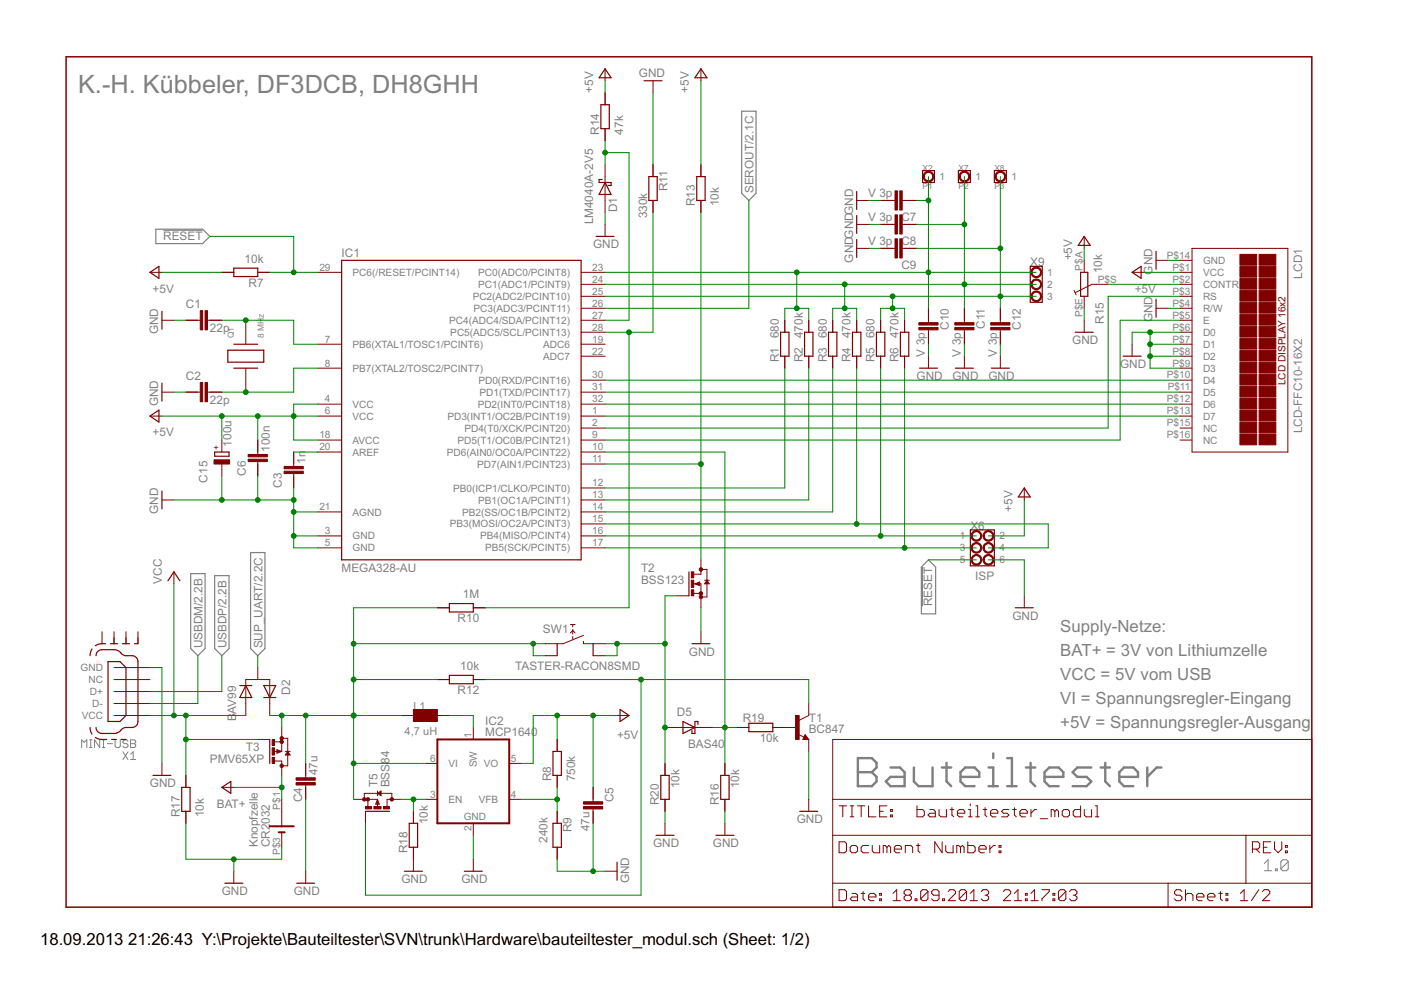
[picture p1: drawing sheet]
<svg xmlns="http://www.w3.org/2000/svg" width="297mm" height="210mm" viewBox="0 0 297 210" stroke-linecap="round" stroke-linejoin="round" font-family="sans-serif">
<defs><g id="words">
<text font-size="6" fill="#808080" x="16.6" y="19.7">K.-H. Kübbeler, DF3DCB, DH8GHH</text>
<g font-size="4" fill="#808080">
<text x="224.8" y="133.9">Supply-Netze:</text>
<text x="224.8" y="139">BAT+ = 3V von Lithiumzelle</text>
<text x="224.8" y="144.1">VCC = 5V vom USB</text>
<text x="224.8" y="149.2">VI = Spannungsregler-Eingang</text>
<text x="224.8" y="154.2">+5V = Spannungsregler-Ausgang</text>
</g>
<g font-size="4">
<text x="8.5" y="200.4">18.09.2013</text>
<text x="27.2" y="200.4">21:26:43 Y:\Projekte\Bauteiltester\SVN\trunk\Hardware\bauteiltester_modul.sch (Sheet: 1/2)</text>
</g>
<g font-size="2.8" fill="#808080">
<text x="135.4" y="16.4">GND</text>
<text x="125.8" y="19.7" transform="rotate(-90 125.8 19.7)">+5V</text>
<text x="146.1" y="19.7" transform="rotate(-90 146.1 19.7)">+5V</text>
<text x="127" y="28.5" transform="rotate(-90 127 28.5)">R14</text>
<text x="132.1" y="28.5" transform="rotate(-90 132.1 28.5)">47k</text>
<text x="141.5" y="40.5" transform="rotate(-90 141.5 40.5)">R11</text>
<text x="159.8" y="41" transform="rotate(-90 159.8 41)">SEROUT/2.1C</text>
<text x="184.1" y="41.8">V 3p</text>
<text x="125.8" y="47.6" transform="rotate(-90 125.8 47.6)">LM4040A-2V5</text>
<text x="130.8" y="45.1" transform="rotate(-90 130.8 45.1)">D1</text>
<text x="137.2" y="46.3" transform="rotate(-90 137.2 46.3)">330k</text>
<text x="147.3" y="43.8" transform="rotate(-90 147.3 43.8)">R13</text>
<text x="152.4" y="43.8" transform="rotate(-90 152.4 43.8)">10k</text>
<text x="184.1" y="46.8">V 3p</text>
<text x="191.1" y="46.8">C7</text>
<text x="34.6" y="50.9">RESET</text>
<text x="125.8" y="52.7">GND</text>
<text x="184.1" y="51.9">V 3p</text>
<text x="191.1" y="51.9">C8</text>
<text x="51.9" y="55.7">10k</text>
<text x="72.4" y="54.4">IC1</text>
<text x="180.9" y="55.7" transform="rotate(-90 180.9 55.7)">GNDGNDGND</text>
<text x="191.1" y="57">C9</text>
<text x="218.4" y="56.5">X9</text>
<text x="227.3" y="55.2" transform="rotate(-90 227.3 55.2)">+5V</text>
<text x="233.7" y="58" transform="rotate(-90 233.7 58)">10k</text>
<text x="244.4" y="58.2" transform="rotate(-90 244.4 58.2)">GND</text>
<text x="276.1" y="59.1" transform="rotate(-90 276.1 59.1)">LCD1</text>
<text x="32.3" y="62.1">+5V</text>
<text x="39.4" y="65.4">C1</text>
<text x="52.7" y="60.8">R7</text>
<text x="240.6" y="62.1">+5V</text>
<text x="33.6" y="70.9" transform="rotate(-90 33.6 70.9)">GND</text>
<text x="44.5" y="70.4">22p</text>
<text x="165.1" y="71.7" transform="rotate(-90 165.1 71.7)">680</text>
<text x="170.2" y="71.7" transform="rotate(-90 170.2 71.7)">470k</text>
<text x="175.3" y="71.7" transform="rotate(-90 175.3 71.7)">680</text>
<text x="180.4" y="71.7" transform="rotate(-90 180.4 71.7)">470k</text>
<text x="185.4" y="71.7" transform="rotate(-90 185.4 71.7)">680</text>
<text x="190.5" y="71.7" transform="rotate(-90 190.5 71.7)">470k</text>
<text x="201.2" y="70" transform="rotate(-90 201.2 70)">C10</text>
<text x="208.8" y="69.7" transform="rotate(-90 208.8 69.7)">C11</text>
<text x="216.4" y="70" transform="rotate(-90 216.4 70)">C12</text>
<text x="234.1" y="68.7" transform="rotate(-90 234.1 68.7)">R15</text>
<text x="244.4" y="68.4" transform="rotate(-90 244.4 68.4)">GND</text>
<text x="165.1" y="76.8" transform="rotate(-90 165.1 76.8)">R1</text>
<text x="170.2" y="76.8" transform="rotate(-90 170.2 76.8)">R2</text>
<text x="175.3" y="76.8" transform="rotate(-90 175.3 76.8)">R3</text>
<text x="180.4" y="76.8" transform="rotate(-90 180.4 76.8)">R4</text>
<text x="185.4" y="76.8" transform="rotate(-90 185.4 76.8)">R5</text>
<text x="190.5" y="76.8" transform="rotate(-90 190.5 76.8)">R6</text>
<text x="196.1" y="75.6" transform="rotate(-90 196.1 75.6)">V 3p</text>
<text x="203.7" y="75.6" transform="rotate(-90 203.7 75.6)">V 3p</text>
<text x="211.3" y="75.6" transform="rotate(-90 211.3 75.6)">V 3p</text>
<text x="227.3" y="73">GND</text>
<text x="39.4" y="80.6">C2</text>
<text x="194.3" y="80.6">GND</text>
<text x="201.9" y="80.6">GND</text>
<text x="209.6" y="80.6">GND</text>
<text x="237.5" y="78.1">GND</text>
<text x="33.6" y="86.1" transform="rotate(-90 33.6 86.1)">GND</text>
<text x="44.5" y="85.7">22p</text>
<text x="32.3" y="92.5">+5V</text>
<text x="49.1" y="94.7" transform="rotate(-90 49.1 94.7)">100u</text>
<text x="57.2" y="95.8" transform="rotate(-90 57.2 95.8)">100n</text>
<text x="276.1" y="91.9" transform="rotate(-90 276.1 91.9)">LCD-FFC10-16X2</text>
<text x="52.1" y="100.9" transform="rotate(-90 52.1 100.9)">C6</text>
<text x="64.8" y="98.4" transform="rotate(-90 64.8 98.4)">1n</text>
<text x="44" y="102.3" transform="rotate(-90 44 102.3)">C15</text>
<text x="59.7" y="103.5" transform="rotate(-90 59.7 103.5)">C3</text>
<text x="33.6" y="109" transform="rotate(-90 33.6 109)">GND</text>
<text x="205.7" y="112.3">X6</text>
<text x="214.6" y="108.5" transform="rotate(-90 214.6 108.5)">+5V</text>
<text x="34.3" y="123.8" transform="rotate(-90 34.3 123.8)">VCC</text>
<text x="72.4" y="121.2">MEGA328-AU</text>
<text x="135.9" y="123.8">BSS123</text>
<text x="135.9" y="121.2">T2</text>
<text x="206.8" y="123">ISP</text>
<text x="97" y="131.9">R10</text>
<text x="98.2" y="126.8">1M</text>
<text x="197.6" y="128.6" transform="rotate(-90 197.6 128.6)">RESET</text>
<text x="214.6" y="131.4">GND</text>
<text x="43" y="137.5" transform="rotate(-90 43 137.5)">USBDM/2.2B</text>
<text x="48" y="137.5" transform="rotate(-90 48 137.5)">USBDP/2.2B</text>
<text x="55.7" y="137.5" transform="rotate(-90 55.7 137.5)">SUP_UART/2.2C</text>
<text x="115.1" y="134.2">SW1</text>
<text x="97.6" y="142.1">10k</text>
<text x="109.2" y="142.1">TASTER-RACON8SMD</text>
<text x="146.1" y="139">GND</text>
<text x="61.5" y="147.3" transform="rotate(-90 61.5 147.3)">D2</text>
<text x="97" y="147.1">R12</text>
<text x="50.1" y="153" transform="rotate(-90 50.1 153)">B</text>
<text x="50.1" y="151.3" transform="rotate(-90 50.1 151.3)">AV99</text>
<text x="102.9" y="153.6">IC2</text>
<text x="143.5" y="151.7">D5</text>
<text x="157.5" y="153">R19</text>
<text x="171.5" y="155.5">BC847</text>
<text x="171.5" y="153">T1</text>
<text x="44.5" y="161.9">PMV65XP</text>
<text x="52.1" y="159.3">T3</text>
<text x="102.9" y="156.2">MCP1640</text>
<text x="130.8" y="156.8">+5V</text>
<text x="145.9" y="158.6">BAS40</text>
<text x="161.1" y="157.3">10k</text>
<text x="31.8" y="166.9">GND</text>
<text x="67.3" y="164.4" transform="rotate(-90 67.3 164.4)">47u</text>
<text x="80" y="166.9" transform="rotate(-90 80 166.9)">T5</text>
<text x="82.6" y="166.9" transform="rotate(-90 82.6 166.9)">BSS84</text>
<text x="116.9" y="165.7" transform="rotate(-90 116.9 165.7)">R8</text>
<text x="121.9" y="165.7" transform="rotate(-90 121.9 165.7)">750k</text>
<text x="144" y="167.2" transform="rotate(-90 144 167.2)">10k</text>
<text x="156.7" y="167.2" transform="rotate(-90 156.7 167.2)">10k</text>
<text x="38.1" y="173.3" transform="rotate(-90 38.1 173.3)">R17</text>
<text x="43.2" y="173.3" transform="rotate(-90 43.2 173.3)">10k</text>
<text x="46" y="171.3">BAT+</text>
<text x="64" y="170.1" transform="rotate(-90 64 170.1)">C4</text>
<text x="130.1" y="170.1" transform="rotate(-90 130.1 170.1)">C5</text>
<text x="139.7" y="170.8" transform="rotate(-90 139.7 170.8)">R20</text>
<text x="152.4" y="170.8" transform="rotate(-90 152.4 170.8)">R16</text>
<text x="54.6" y="179.6" transform="rotate(-90 54.6 179.6)">Knopfzelle</text>
<text x="57.2" y="179.6" transform="rotate(-90 57.2 179.6)">CR2032</text>
<text x="90.7" y="174.8" transform="rotate(-90 90.7 174.8)">10k</text>
<text x="116.1" y="178.7" transform="rotate(-90 116.1 178.7)">240k</text>
<text x="121.2" y="176.5" transform="rotate(-90 121.2 176.5)">R9</text>
<text x="125" y="176.2" transform="rotate(-90 125 176.2)">47u</text>
<text x="138.5" y="179.6">GND</text>
<text x="151.1" y="179.6">GND</text>
<text x="168.9" y="174.6">GND</text>
<text x="86.4" y="180.9" transform="rotate(-90 86.4 180.9)">R18</text>
<text x="47" y="189.8">GND</text>
<text x="62.3" y="189.8">GND</text>
<text x="85.1" y="187.3">GND</text>
<text x="97.8" y="187.3">GND</text>
<text x="133.4" y="187.3" transform="rotate(-90 133.4 187.3)">GND</text>
</g>
<g font-size="2.6" fill="#808080">
<text x="85.8" y="155.9">4,7 uH</text>
<text x="87.7" y="150.4">L1</text>
</g>
<g font-size="2.4" fill="#808080">
<text x="199.2" y="38.2">1</text>
<text x="206.8" y="38.2">1</text>
<text x="214.4" y="38.2">1</text>
<text x="67.7" y="57.4">29</text>
<text x="74.8" y="58.5">PC6(/RESET/PCINT14)</text>
<text x="101.4" y="58.5">PC0(ADC0/PCINT8)</text>
<text x="125.5" y="59.9">24</text>
<text x="125.5" y="57.4">23</text>
<text x="222.1" y="58.5">1</text>
<text x="229.5" y="57.4" transform="rotate(-90 229.5 57.4)">P$A</text>
<text x="232.8" y="59.9">P$S</text>
<text x="247.4" y="54.9">P$14</text>
<text x="248.6" y="57.4">P$1</text>
<text x="248.6" y="59.9">P$2</text>
<text x="255.1" y="56">GND</text>
<text x="255.1" y="58.5">VCC</text>
<text x="100.2" y="63.6">PC2(ADC2/PCINT10)</text>
<text x="101.4" y="61.1">PC1(ADC1/PCINT9)</text>
<text x="125.5" y="65">26</text>
<text x="125.5" y="62.5">25</text>
<text x="222.1" y="63.6">3</text>
<text x="222.1" y="61.1">2</text>
<text x="248.6" y="62.5">P$3</text>
<text x="248.6" y="65">P$4</text>
<text x="255.1" y="61.1">CONTR</text>
<text x="255.1" y="63.6">RS</text>
<text x="95.2" y="68.7">PC4(ADC4/SDA/PCINT12)</text>
<text x="95.5" y="71.2">PC5(ADC5/SCL/PCINT13)</text>
<text x="100.4" y="66.1">PC3(ADC3/PCINT11)</text>
<text x="125.5" y="70.1">28</text>
<text x="125.5" y="67.6">27</text>
<text x="229.5" y="67.2" transform="rotate(-90 229.5 67.2)">P$E</text>
<text x="248.6" y="67.6">P$5</text>
<text x="248.6" y="70.1">P$6</text>
<text x="255.1" y="66.1">R/W</text>
<text x="255.1" y="68.7">E</text>
<text x="255.1" y="71.2">D0</text>
<text x="68.9" y="77.7">8</text>
<text x="68.9" y="72.6">7</text>
<text x="74.8" y="73.7">PB6(XTAL1/TOSC1/PCINT6)</text>
<text x="115.2" y="76.3">ADC7</text>
<text x="115.2" y="73.7">ADC6</text>
<text x="125.5" y="75.2">22</text>
<text x="125.5" y="72.6">19</text>
<text x="248.6" y="72.6">P$7</text>
<text x="248.6" y="75.2">P$8</text>
<text x="248.6" y="77.7">P$9</text>
<text x="255.1" y="73.7">D1</text>
<text x="255.1" y="76.3">D2</text>
<text x="74.8" y="78.8">PB7(XTAL2/TOSC2/PCINT7)</text>
<text x="101.4" y="81.4">PD0(RXD/PCINT16)</text>
<text x="101.7" y="83.9">PD1(TXD/PCINT17)</text>
<text x="125.5" y="82.8">31</text>
<text x="125.5" y="80.2">30</text>
<text x="247.4" y="80.2">P$10</text>
<text x="247.6" y="82.8">P$11</text>
<text x="255.1" y="78.8">D3</text>
<text x="255.1" y="81.4">D4</text>
<text x="255.1" y="83.9">D5</text>
<text x="68.9" y="85.3">4</text>
<text x="68.9" y="87.9">6</text>
<text x="74.8" y="86.4">VCC</text>
<text x="74.8" y="89">VCC</text>
<text x="94.9" y="89">PD3(INT1/OC2B/PCINT19)</text>
<text x="101.3" y="86.4">PD2(INT0/PCINT18)</text>
<text x="125.5" y="87.9">1</text>
<text x="125.5" y="85.3">32</text>
<text x="247.4" y="85.3">P$12</text>
<text x="247.4" y="87.9">P$13</text>
<text x="255.1" y="86.4">D6</text>
<text x="255.1" y="89">D7</text>
<text x="67.7" y="95.5">20</text>
<text x="67.7" y="92.9">18</text>
<text x="74.8" y="94.1">AVCC</text>
<text x="97" y="94.1">PD5(T1/OC0B/PCINT21)</text>
<text x="98.5" y="91.5">PD4(T0/XCK/PCINT20)</text>
<text x="125.5" y="95.5">10</text>
<text x="125.5" y="92.9">9</text>
<text x="125.5" y="90.4">2</text>
<text x="247.4" y="90.4">P$15</text>
<text x="247.4" y="92.9">P$16</text>
<text x="255.1" y="91.5">NC</text>
<text x="255.1" y="94.1">NC</text>
<text x="74.8" y="96.6">AREF</text>
<text x="94.8" y="96.6">PD6(AIN0/OC0A/PCINT22)</text>
<text x="101.2" y="99.1">PD7(AIN1/PCINT23)</text>
<text x="125.5" y="98">11</text>
<text x="96.1" y="104.2">PB0(ICP1/CLKO/PCINT0)</text>
<text x="101.4" y="106.8">PB1(OC1A/PCINT1)</text>
<text x="125.5" y="105.6">13</text>
<text x="125.5" y="103.1">12</text>
<text x="67.7" y="108.2">21</text>
<text x="68.9" y="113.3">3</text>
<text x="74.8" y="109.3">AGND</text>
<text x="95.4" y="111.8">PB3(MOSI/OC2A/PCINT3)</text>
<text x="98" y="109.3">PB2(SS/OC1B/PCINT2)</text>
<text x="125.5" y="113.3">16</text>
<text x="125.5" y="110.7">15</text>
<text x="125.5" y="108.2">14</text>
<text x="68.9" y="115.8">5</text>
<text x="74.8" y="114.4">GND</text>
<text x="74.8" y="116.9">GND</text>
<text x="101.8" y="114.4">PB4(MISO/PCINT4)</text>
<text x="102.8" y="116.9">PB5(SCK/PCINT5)</text>
<text x="125.5" y="115.8">17</text>
<text x="203.5" y="114.4">1</text>
<text x="203.5" y="116.9">3</text>
<text x="203.5" y="119.5">5</text>
<text x="211.9" y="119.5">6</text>
<text x="211.9" y="116.9">4</text>
<text x="211.9" y="114.4">2</text>
<text x="17.1" y="142.3">GND</text>
<text x="18.7" y="144.9">NC</text>
<text x="19" y="147.4">D+</text>
<text x="19.6" y="149.9">D-</text>
<text x="17.3" y="152.5">VCC</text>
<text x="91.2" y="161.5">6</text>
<text x="100" y="156.4" transform="rotate(-90 100 156.4)">1</text>
<text x="108.3" y="161.5">5</text>
<text x="95.1" y="162.6">VI</text>
<text x="101.1" y="162.7" transform="rotate(-90 101.1 162.7)">SW</text>
<text x="102.5" y="162.6">VO</text>
<text x="59.4" y="171.7" transform="rotate(-90 59.4 171.7)">P$1</text>
<text x="91.2" y="169.1">3</text>
<text x="95.1" y="170.2">EN</text>
<text x="98.3" y="173.8">GND</text>
<text x="101.5" y="170.2">VFB</text>
<text x="108.3" y="169.1">4</text>
<text x="100" y="176.1" transform="rotate(-90 100 176.1)">2</text>
<text x="59.4" y="181.2" transform="rotate(-90 59.4 181.2)">P$3</text>
</g>
<text font-size="2.4" fill="#800000" x="272.5" y="81.7" transform="rotate(-90 272.5 81.7)">LCD DISPLAY 16x2</text>
<g font-size="2" fill="#808080">
<text x="195.6" y="40">P1</text>
<text x="195.6" y="36.2">X2</text>
<text x="203.2" y="40">P2</text>
<text x="203.2" y="36.2">X7</text>
<text x="210.8" y="40">P3</text>
<text x="210.8" y="36.2">X8</text>
<text x="49.6" y="71.7" transform="rotate(-90 49.6 71.7)">Q1</text>
<text x="55.9" y="71.7" transform="rotate(-90 55.9 71.7)">8 MH</text>
<text x="55.9" y="67.5" transform="rotate(-90 55.9 67.5)">z</text>
</g>
<text font-size="2" fill="#800000" x="46.4" y="95.4" transform="rotate(-90 46.4 95.4)">+</text>
</g></defs>
<g fill="#808080" stroke="#808080" stroke-width=".51">
<path d="M181.9 160.7v6z"/>
<path d="M181.9 160.7h2.9z"/>
<path d="M184.8 160.7l1 1z"/>
<path d="M185.8 161.7v1z"/>
<path d="M185.8 162.7l-1 1z"/>
<path d="M184.8 163.7l1 1z"/>
<path d="M185.8 164.7v1z"/>
<path d="M185.8 165.7l-1 1z"/>
<path d="M181.9 166.7h2.9z"/>
<path d="M181.9 163.7h2.9z"/>
<path d="M188.8 162.7h2z"/>
<path d="M190.8 162.7l1 1z"/>
<path d="M191.8 163.7v3z"/>
<path d="M188.8 166.7h3z"/>
<path d="M187.8 165.7l1 1z"/>
<path d="M187.8 165.7l1-1z"/>
<path d="M188.8 164.7h3z"/>
<path d="M193.8 162.7v3z"/>
<path d="M193.8 165.7l1 1z"/>
<path d="M194.8 166.7h2.9z"/>
<path d="M197.7 162.7v4z"/>
<path d="M200.7 161.7v4z"/>
<path d="M200.7 165.7l1 1z"/>
<path d="M199.7 162.7h2z"/>
<path d="M204.6 166.7h2z"/>
<path d="M203.6 165.7l1 1z"/>
<path d="M203.6 163.7v2z"/>
<path d="M203.6 163.7l1-1z"/>
<path d="M204.6 162.7h2z"/>
<path d="M206.6 162.7l1 1z"/>
<path d="M207.6 163.7v1z"/>
<path d="M203.6 164.7h4z"/>
<path d="M209.6 162.7h1z"/>
<path d="M210.6 162.7v4z"/>
<path d="M209.6 166.7h2z"/>
<path d="M210.6 159.7v1z"/>
<path d="M213.6 160.7h.9z"/>
<path d="M214.5 160.7v6z"/>
<path d="M213.6 166.7h1.9z"/>
<path d="M218.5 161.7v4z"/>
<path d="M218.5 165.7l1 1z"/>
<path d="M217.5 162.7h2z"/>
<path d="M222.5 166.7h2z"/>
<path d="M221.5 165.7l1 1z"/>
<path d="M221.5 163.7v2z"/>
<path d="M221.5 163.7l1-1z"/>
<path d="M222.5 162.7h2z"/>
<path d="M224.5 162.7l.9 1z"/>
<path d="M225.4 163.7v1z"/>
<path d="M221.5 164.7h3.9z"/>
<path d="M227.4 166.7h3z"/>
<path d="M231.4 165.7l-1 1z"/>
<path d="M230.4 164.7l1 1z"/>
<path d="M228.4 164.7h2z"/>
<path d="M227.4 163.7l1 1z"/>
<path d="M227.4 163.7l1-1z"/>
<path d="M228.4 162.7h3z"/>
<path d="M234.3 161.7v4z"/>
<path d="M234.3 165.7l1 1z"/>
<path d="M233.4 162.7h1.9z"/>
<path d="M238.3 166.7h2z"/>
<path d="M237.3 165.7l1 1z"/>
<path d="M237.3 163.7v2z"/>
<path d="M238.3 162.7l-1 1z"/>
<path d="M238.3 162.7h2z"/>
<path d="M240.3 162.7l1 1z"/>
<path d="M241.3 163.7v1z"/>
<path d="M237.3 164.7h4z"/>
<path d="M243.2 162.7v4z"/>
<path d="M243.2 164.7l2-2z"/>
<path d="M245.2 162.7h1z"/>
</g>
<g fill="#808080" stroke="#808080" stroke-width=".21">
<path d="M17.3 156.9v1.6z"/>
<path d="M17.3 156.9l.6 .5z"/>
<path d="M17.9 157.4l.5-.5z"/>
<path d="M18.4 156.9v1.6z"/>
<path d="M19 158.5h.5z"/>
<path d="M19.2 156.9v1.6z"/>
<path d="M19 156.9h.5z"/>
<path d="M20 156.9v1.6z"/>
<path d="M20 156.9l1.1 1.6z"/>
<path d="M21.1 156.9v1.6z"/>
<path d="M21.7 158.5h.5z"/>
<path d="M21.9 156.9v1.6z"/>
<path d="M21.7 156.9h.5z"/>
<path d="M22.8 157.7h1.1z"/>
<path d="M24.4 156.9v1.3z"/>
<path d="M24.4 158.2l.3 .3z"/>
<path d="M24.7 158.5h.5z"/>
<path d="M25.2 158.5l.3-.3z"/>
<path d="M25.5 156.9v1.3z"/>
<path d="M26.9 156.9l.2 .2z"/>
<path d="M26.3 156.9h.6z"/>
<path d="M26.3 156.9l-.2 .2z"/>
<path d="M26.1 157.1v.3z"/>
<path d="M26.1 157.4l.2 .3z"/>
<path d="M26.3 157.7h.6z"/>
<path d="M26.9 157.7l.2 .2z"/>
<path d="M27.1 157.9v.3z"/>
<path d="M27.1 158.2l-.2 .3z"/>
<path d="M26.3 158.5h.6z"/>
<path d="M26.1 158.2l.2 .3z"/>
<path d="M27.7 156.9v1.6z"/>
<path d="M27.7 156.9h.8z"/>
<path d="M28.5 156.9l.3 .2z"/>
<path d="M28.8 157.1v.3z"/>
<path d="M28.8 157.4l-.3 .3z"/>
<path d="M28.5 157.7l.3 .2z"/>
<path d="M28.8 157.9v.3z"/>
<path d="M28.8 158.2l-.3 .3z"/>
<path d="M27.7 158.5h.8z"/>
<path d="M27.7 157.7h.8z"/>
<path d="M268.1 183.1l.8-.8z"/>
<path d="M268.9 182.3v2.3z"/>
<path d="M268.1 184.6h1.5z"/>
<path d="M270.4 184.2v.4z"/>
<path d="M270.4 184.2h.4z"/>
<path d="M270.8 184.2v.4z"/>
<path d="M270.4 184.6h.4z"/>
<path d="M271.6 182.7v1.5z"/>
<path d="M271.6 182.7l.4-.4z"/>
<path d="M272 182.3h.8z"/>
<path d="M272.8 182.3l.3 .4z"/>
<path d="M273.1 182.7v1.5z"/>
<path d="M273.1 184.2l-.3 .4z"/>
<path d="M272 184.6h.8z"/>
<path d="M271.6 184.2l.4 .4z"/>
<path d="M271.6 184.2l1.5-1.5z"/>
<path d="M26.1 159.4l1 1.6z"/>
<path d="M27.1 159.4l-1 1.6z"/>
<path d="M27.7 159.9l.5-.5z"/>
<path d="M28.2 159.4v1.6z"/>
<path d="M27.7 161h1.1z"/>
<path d="M34.6 48.8h8.4z"/>
<path d="M195.6 120.2v8.4z"/>
</g>
<g fill="#808080" stroke="#808080" stroke-width=".25">
<path d="M44.5 50.1l-1.5 1.5z"/>
<path d="M33 51.6h10z"/>
<path d="M43 48.6l1.5 1.5z"/>
<path d="M33 48.6h10z"/>
<path d="M33 48.6v3z"/>
<path d="M196.8 118.7l1.6 1.5z"/>
<path d="M198.4 120.2v10z"/>
<path d="M196.8 118.7l-1.5 1.5z"/>
<path d="M195.3 120.2v10z"/>
<path d="M195.3 130.2h3.1z"/>
<path d="M40.4 137.5l1.6 1.5z"/>
<path d="M40.4 121.6v15.9z"/>
<path d="M42 139l1.5-1.5z"/>
<path d="M43.5 121.6v15.9z"/>
<path d="M40.4 121.6h3.1z"/>
<path d="M45.5 137.5l1.5 1.5z"/>
<path d="M45.5 122v15.5z"/>
<path d="M47 139l1.6-1.5z"/>
<path d="M48.6 122v15.5z"/>
<path d="M45.5 122h3.1z"/>
<path d="M157.2 41l1.6 1.5z"/>
<path d="M157.2 23.6v17.4z"/>
<path d="M160.3 41l-1.5 1.5z"/>
<path d="M160.3 23.6v17.4z"/>
<path d="M157.2 23.6h3.1z"/>
<path d="M53.1 137.5l1.6 1.5z"/>
<path d="M53.1 117.2v20.3z"/>
<path d="M54.7 139l1.5-1.5z"/>
<path d="M56.2 117.2v20.3z"/>
<path d="M53.1 117.2h3.1z"/>
</g>
<g fill="#800000" stroke="#800000" stroke-width=".32">
<path d="M14 12v180.3z"/>
<path d="M14 192.3h264.1z"/>
<path d="M278.1 12v180.3z"/>
<path d="M14 12h264.1z"/>
</g>
<g fill="#800000" stroke="#800000" stroke-width=".21">
<path d="M176.6 192.3h71z"/>
<path d="M264.2 177.1h13.9z"/>
<path d="M176.6 187.3v5z"/>
<path d="M177.9 188.6v2.4z"/>
<path d="M177.9 191h1.2z"/>
<path d="M179.1 191l.4-.4z"/>
<path d="M179.5 189v1.6z"/>
<path d="M179.1 188.6l.4 .4z"/>
<path d="M177.9 188.6h1.2z"/>
<path d="M180.6 189.4h.8z"/>
<path d="M181.4 189.4l.4 .4z"/>
<path d="M181.8 189.8v1.2z"/>
<path d="M180.6 191h1.2z"/>
<path d="M180.3 190.6l.3 .4z"/>
<path d="M180.6 190.2l-.3 .4z"/>
<path d="M180.6 190.2h1.2z"/>
<path d="M183 189v1.6z"/>
<path d="M183 190.6l.4 .4z"/>
<path d="M182.6 189.4h.8z"/>
<path d="M184.5 191h.8z"/>
<path d="M184.1 190.6l.4 .4z"/>
<path d="M184.1 189.8v.8z"/>
<path d="M184.1 189.8l.4-.4z"/>
<path d="M184.5 189.4h.8z"/>
<path d="M185.3 189.4l.4 .4z"/>
<path d="M185.7 189.8v.4z"/>
<path d="M184.1 190.2h1.6z"/>
<path d="M186.5 189.4h.4z"/>
<path d="M186.9 189.4v.4z"/>
<path d="M186.5 189.8h.4z"/>
<path d="M186.5 189.4v.4z"/>
<path d="M186.5 190.6h.4z"/>
<path d="M186.9 190.6v.4z"/>
<path d="M186.5 191h.4z"/>
<path d="M186.5 190.6v.4z"/>
<path d="M189.3 189.4l.8-.8z"/>
<path d="M190.1 188.6v2.4z"/>
<path d="M189.3 191h1.6z"/>
<path d="M191.7 189l.4-.4z"/>
<path d="M192.1 188.6h.7z"/>
<path d="M192.8 188.6l.4 .4z"/>
<path d="M193.2 189v.4z"/>
<path d="M193.2 189.4l-.4 .4z"/>
<path d="M192.8 189.8l.4 .4z"/>
<path d="M193.2 190.2v.4z"/>
<path d="M193.2 190.6l-.4 .4z"/>
<path d="M192.1 191h.7z"/>
<path d="M191.7 190.6l.4 .4z"/>
<path d="M191.7 190.2v.4z"/>
<path d="M191.7 190.2l.4-.4z"/>
<path d="M191.7 189.4l.4 .4z"/>
<path d="M191.7 189v.4z"/>
<path d="M192.1 189.8h.7z"/>
<path d="M194 190.6v.4z"/>
<path d="M194 190.6h.4z"/>
<path d="M194.4 190.6v.4z"/>
<path d="M194 191h.4z"/>
<path d="M195.2 189v1.6z"/>
<path d="M195.2 189l.4-.4z"/>
<path d="M195.6 188.6h.8z"/>
<path d="M196.4 188.6l.3 .4z"/>
<path d="M196.7 189v1.6z"/>
<path d="M196.7 190.6l-.3 .4z"/>
<path d="M195.6 191h.8z"/>
<path d="M195.2 190.6l.4 .4z"/>
<path d="M196.7 189l-1.5 1.6z"/>
<path d="M197.5 190.6l.4 .4z"/>
<path d="M197.9 191h.8z"/>
<path d="M198.7 191l.4-.4z"/>
<path d="M199.1 189v1.6z"/>
<path d="M198.7 188.6l.4 .4z"/>
<path d="M197.9 188.6h.8z"/>
<path d="M197.9 188.6l-.4 .4z"/>
<path d="M197.5 189v.4z"/>
<path d="M197.5 189.4l.4 .4z"/>
<path d="M197.9 189.8h1.2z"/>
<path d="M199.9 190.6v.4z"/>
<path d="M199.9 190.6h.4z"/>
<path d="M200.3 190.6v.4z"/>
<path d="M199.9 191h.4z"/>
<path d="M201 191h1.6z"/>
<path d="M201 191l1.6-1.6z"/>
<path d="M202.6 189v.4z"/>
<path d="M202.2 188.6l.4 .4z"/>
<path d="M201.4 188.6h.8z"/>
<path d="M201.4 188.6l-.4 .4z"/>
<path d="M203.4 189v1.6z"/>
<path d="M203.4 189l.4-.4z"/>
<path d="M203.8 188.6h.7z"/>
<path d="M204.5 188.6l.4 .4z"/>
<path d="M204.9 189v1.6z"/>
<path d="M204.5 191l.4-.4z"/>
<path d="M203.8 191h.7z"/>
<path d="M203.4 190.6l.4 .4z"/>
<path d="M203.4 190.6l1.5-1.6z"/>
<path d="M206.5 188.6l-.8 .8z"/>
<path d="M206.5 188.6v2.4z"/>
<path d="M205.7 191h1.6z"/>
<path d="M208 189l.4-.4z"/>
<path d="M208.4 188.6h.8z"/>
<path d="M209.2 188.6l.4 .4z"/>
<path d="M209.6 189v.4z"/>
<path d="M209.2 189.8l.4-.4z"/>
<path d="M208.8 189.8h.4z"/>
<path d="M209.2 189.8l.4 .4z"/>
<path d="M209.6 190.2v.4z"/>
<path d="M209.2 191l.4-.4z"/>
<path d="M208.4 191h.8z"/>
<path d="M208 190.6l.4 .4z"/>
<path d="M212.7 191h1.6z"/>
<path d="M212.7 191l1.6-1.6z"/>
<path d="M214.3 189v.4z"/>
<path d="M213.9 188.6l.4 .4z"/>
<path d="M213.1 188.6h.8z"/>
<path d="M213.1 188.6l-.4 .4z"/>
<path d="M215.8 188.6l-.7 .8z"/>
<path d="M215.8 188.6v2.4z"/>
<path d="M215.1 191h1.5z"/>
<path d="M217.4 189.4h.4z"/>
<path d="M217.8 189.4v.4z"/>
<path d="M217.4 189.8h.4z"/>
<path d="M217.4 189.4v.4z"/>
<path d="M217.4 190.6h.4z"/>
<path d="M217.8 190.6v.4z"/>
<path d="M217.4 191h.4z"/>
<path d="M217.4 190.6v.4z"/>
<path d="M218.6 189.4l.8-.8z"/>
<path d="M219.4 188.6v2.4z"/>
<path d="M218.6 191h1.5z"/>
<path d="M220.9 188.6h1.6z"/>
<path d="M222.5 188.6v.4z"/>
<path d="M222.5 189l-1.6 1.6z"/>
<path d="M220.9 190.6v.4z"/>
<path d="M223.2 189.4h.4z"/>
<path d="M223.6 189.4v.4z"/>
<path d="M223.2 189.8h.4z"/>
<path d="M223.2 189.4v.4z"/>
<path d="M223.2 190.6h.4z"/>
<path d="M223.6 190.6v.4z"/>
<path d="M223.2 191h.4z"/>
<path d="M223.2 190.6v.4z"/>
<path d="M224.4 189v1.6z"/>
<path d="M224.4 189l.4-.4z"/>
<path d="M224.8 188.6h.8z"/>
<path d="M225.6 188.6l.4 .4z"/>
<path d="M226 189v1.6z"/>
<path d="M226 190.6l-.4 .4z"/>
<path d="M224.8 191h.8z"/>
<path d="M224.4 190.6l.4 .4z"/>
<path d="M224.4 190.6l1.6-1.6z"/>
<path d="M226.8 189l.3-.4z"/>
<path d="M227.1 188.6h.8z"/>
<path d="M227.9 188.6l.4 .4z"/>
<path d="M228.3 189v.4z"/>
<path d="M227.9 189.8l.4-.4z"/>
<path d="M227.5 189.8h.4z"/>
<path d="M227.9 189.8l.4 .4z"/>
<path d="M228.3 190.2v.4z"/>
<path d="M227.9 191l.4-.4z"/>
<path d="M227.1 191h.8z"/>
<path d="M226.8 190.6l.3 .4z"/>
<path d="M176.6 187.3h71z"/>
<path d="M176.6 177.1v10.2z"/>
<path d="M278.1 177.1v10.2z"/>
<path d="M247.6 187.3v5z"/>
<path d="M247.6 187.3h16.6z"/>
<path d="M247.6 192.3h30.5z"/>
<path d="M250.2 188.6l.4 .4z"/>
<path d="M249.4 188.6h.8z"/>
<path d="M249.4 188.6l-.4 .4z"/>
<path d="M249 189v.4z"/>
<path d="M249 189.4l.4 .4z"/>
<path d="M249.4 189.8h.8z"/>
<path d="M250.2 189.8l.4 .4z"/>
<path d="M250.6 190.2v.4z"/>
<path d="M250.2 191l.4-.4z"/>
<path d="M249.4 191h.8z"/>
<path d="M249 190.6l.4 .4z"/>
<path d="M251.4 188.6v2.4z"/>
<path d="M251.4 189.8l.4-.4z"/>
<path d="M251.8 189.4h.7z"/>
<path d="M252.5 189.4l.4 .4z"/>
<path d="M252.9 189.8v1.2z"/>
<path d="M254.1 191h.8z"/>
<path d="M253.7 190.6l.4 .4z"/>
<path d="M253.7 189.8v.8z"/>
<path d="M253.7 189.8l.4-.4z"/>
<path d="M254.1 189.4h.8z"/>
<path d="M254.9 189.4l.3 .4z"/>
<path d="M255.2 189.8v.4z"/>
<path d="M253.7 190.2h1.5z"/>
<path d="M256.4 191h.8z"/>
<path d="M256 190.6l.4 .4z"/>
<path d="M256 189.8v.8z"/>
<path d="M256 189.8l.4-.4z"/>
<path d="M256.4 189.4h.8z"/>
<path d="M257.2 189.4l.4 .4z"/>
<path d="M257.6 189.8v.4z"/>
<path d="M256 190.2h1.6z"/>
<path d="M258.8 189v1.6z"/>
<path d="M258.8 190.6l.4 .4z"/>
<path d="M258.4 189.4h.8z"/>
<path d="M259.9 189.4h.4z"/>
<path d="M260.3 189.4v.4z"/>
<path d="M259.9 189.8h.4z"/>
<path d="M259.9 189.4v.4z"/>
<path d="M259.9 190.6h.4z"/>
<path d="M260.3 190.6v.4z"/>
<path d="M259.9 191h.4z"/>
<path d="M259.9 190.6v.4z"/>
<path d="M263 189.4l.8-.8z"/>
<path d="M263.8 188.6v2.4z"/>
<path d="M263 191h1.5z"/>
<path d="M266.9 188.6l-1.6 2.4z"/>
<path d="M267.7 191h1.5z"/>
<path d="M267.7 191l1.5-1.6z"/>
<path d="M269.2 189v.4z"/>
<path d="M268.8 188.6l.4 .4z"/>
<path d="M268.1 188.6h.7z"/>
<path d="M268.1 188.6l-.4 .4z"/>
<path d="M265.5 178.5v2.3z"/>
<path d="M265.5 178.5h1.2z"/>
<path d="M266.7 178.5l.4 .4z"/>
<path d="M267.1 178.9v.7z"/>
<path d="M267.1 179.6l-.4 .4z"/>
<path d="M265.5 180h1.2z"/>
<path d="M266.3 180l.8 .8z"/>
<path d="M267.9 178.5h1.5z"/>
<path d="M267.9 178.5v2.3z"/>
<path d="M267.9 180.8h1.5z"/>
<path d="M267.9 179.6h.7z"/>
<path d="M270.2 178.5v1.5z"/>
<path d="M270.2 180l.8 .8z"/>
<path d="M271 180.8l.8-.8z"/>
<path d="M271.8 178.5v1.5z"/>
<path d="M272.5 179.3h.4z"/>
<path d="M272.9 179.3v.3z"/>
<path d="M272.5 179.6h.4z"/>
<path d="M272.5 179.3v.3z"/>
<path d="M272.5 180.4h.4z"/>
<path d="M272.9 180.4v.4z"/>
<path d="M272.5 180.8h.4z"/>
<path d="M272.5 180.4v.4z"/>
<path d="M264.2 177.1v10.2z"/>
<path d="M176.6 177.1h87.6z"/>
<path d="M264.2 187.3h13.9z"/>
<path d="M278.1 187.3v5z"/>
<path d="M176.6 169.5v7.6z"/>
<path d="M176.6 156.8h101.5z"/>
<path d="M278.1 156.8v12.7z"/>
<path d="M176.6 169.5h101.5z"/>
<path d="M176.6 156.8v12.7z"/>
<path d="M278.1 169.5v7.6z"/>
<path d="M178.7 170.9v2.3z"/>
<path d="M177.9 170.9h1.6z"/>
<path d="M180.3 173.2h.7z"/>
<path d="M180.6 170.9v2.3z"/>
<path d="M180.3 170.9h.7z"/>
<path d="M182.6 170.9v2.3z"/>
<path d="M181.8 170.9h1.6z"/>
<path d="M184.1 170.9v2.3z"/>
<path d="M184.1 173.2h1.6z"/>
<path d="M186.5 170.9h1.5z"/>
<path d="M186.5 170.9v2.3z"/>
<path d="M186.5 173.2h1.5z"/>
<path d="M186.5 172h.8z"/>
<path d="M188.8 171.6h.4z"/>
<path d="M189.2 171.6v.4z"/>
<path d="M188.8 172h.4z"/>
<path d="M188.8 171.6v.4z"/>
<path d="M188.8 172.8h.4z"/>
<path d="M189.2 172.8v.4z"/>
<path d="M188.8 173.2h.4z"/>
<path d="M188.8 172.8v.4z"/>
<path d="M177.9 178.5v2.3z"/>
<path d="M177.9 180.8h1.2z"/>
<path d="M179.1 180.8l.4-.4z"/>
<path d="M179.5 178.9v1.5z"/>
<path d="M179.1 178.5l.4 .4z"/>
<path d="M177.9 178.5h1.2z"/>
<path d="M180.6 180.8h.8z"/>
<path d="M181.4 180.8l.4-.4z"/>
<path d="M181.8 179.6v.8z"/>
<path d="M181.4 179.3l.4 .3z"/>
<path d="M180.6 179.3h.8z"/>
<path d="M180.6 179.3l-.3 .3z"/>
<path d="M180.3 179.6v.8z"/>
<path d="M180.3 180.4l.3 .4z"/>
<path d="M183 179.3h1.1z"/>
<path d="M182.6 179.6l.4-.3z"/>
<path d="M182.6 179.6v.8z"/>
<path d="M182.6 180.4l.4 .4z"/>
<path d="M183 180.8h1.1z"/>
<path d="M184.9 179.3v1.1z"/>
<path d="M184.9 180.4l.4 .4z"/>
<path d="M185.3 180.8h1.2z"/>
<path d="M186.5 179.3v1.5z"/>
<path d="M187.3 179.3v1.5z"/>
<path d="M187.3 179.3h.4z"/>
<path d="M187.7 179.3l.3 .3z"/>
<path d="M188 179.6v1.2z"/>
<path d="M188 179.6l.4-.3z"/>
<path d="M188.4 179.3l.4 .3z"/>
<path d="M188.8 179.6v1.2z"/>
<path d="M190 180.8h.8z"/>
<path d="M189.6 180.4l.4 .4z"/>
<path d="M189.6 179.6v.8z"/>
<path d="M189.6 179.6l.4-.3z"/>
<path d="M190 179.3h.8z"/>
<path d="M190.8 179.3l.4 .3z"/>
<path d="M191.2 179.6v.4z"/>
<path d="M189.6 180h1.6z"/>
<path d="M191.9 179.3v1.5z"/>
<path d="M191.9 179.3h1.2z"/>
<path d="M193.1 179.3l.4 .3z"/>
<path d="M193.5 179.6v1.2z"/>
<path d="M194.7 178.9v1.5z"/>
<path d="M194.7 180.4l.4 .4z"/>
<path d="M194.3 179.3h.8z"/>
<path d="M198.2 178.5v2.3z"/>
<path d="M198.2 178.5l1.5 2.3z"/>
<path d="M199.7 178.5v2.3z"/>
<path d="M200.5 179.3v1.1z"/>
<path d="M200.5 180.4l.4 .4z"/>
<path d="M200.9 180.8h1.2z"/>
<path d="M202.1 179.3v1.5z"/>
<path d="M202.9 179.3v1.5z"/>
<path d="M202.9 179.3h.3z"/>
<path d="M203.2 179.3l.4 .3z"/>
<path d="M203.6 179.6v1.2z"/>
<path d="M203.6 179.6l.4-.3z"/>
<path d="M204 179.3l.4 .3z"/>
<path d="M204.4 179.6v1.2z"/>
<path d="M205.2 178.5v2.3z"/>
<path d="M205.2 180.8h1.2z"/>
<path d="M206.8 180.4l-.4 .4z"/>
<path d="M206.8 179.6v.8z"/>
<path d="M206.4 179.3l.4 .3z"/>
<path d="M205.2 179.3h1.2z"/>
<path d="M207.9 180.8h.8z"/>
<path d="M207.5 180.4l.4 .4z"/>
<path d="M207.5 179.6v.8z"/>
<path d="M207.5 179.6l.4-.3z"/>
<path d="M207.9 179.3h.8z"/>
<path d="M208.7 179.3l.4 .3z"/>
<path d="M209.1 179.6v.4z"/>
<path d="M207.5 180h1.6z"/>
<path d="M209.9 179.3v1.5z"/>
<path d="M209.9 180l.8-.7z"/>
<path d="M210.7 179.3h.3z"/>
<path d="M211.8 179.3h.4z"/>
<path d="M212.2 179.3v.3z"/>
<path d="M211.8 179.6h.4z"/>
<path d="M211.8 179.3v.3z"/>
<path d="M211.8 180.4h.4z"/>
<path d="M212.2 180.4v.4z"/>
<path d="M211.8 180.8h.4z"/>
<path d="M211.8 180.4v.4z"/>
<path d="M194.4 170.9v2.3z"/>
<path d="M194.4 173.2h1.2z"/>
<path d="M195.6 173.2l.4-.4z"/>
<path d="M196 172v.8z"/>
<path d="M195.6 171.6l.4 .4z"/>
<path d="M194.4 171.6h1.2z"/>
<path d="M197.1 171.6h.8z"/>
<path d="M197.9 171.6l.4 .4z"/>
<path d="M198.3 172v1.2z"/>
<path d="M197.1 173.2h1.2z"/>
<path d="M196.8 172.8l.3 .4z"/>
<path d="M196.8 172.8l.3-.4z"/>
<path d="M197.1 172.4h1.2z"/>
<path d="M199.1 171.6v1.2z"/>
<path d="M199.1 172.8l.4 .4z"/>
<path d="M199.5 173.2h1.2z"/>
<path d="M200.7 171.6v1.6z"/>
<path d="M201.8 171.2v1.6z"/>
<path d="M201.8 172.8l.4 .4z"/>
<path d="M201.4 171.6h.8z"/>
<path d="M203.4 173.2h.8z"/>
<path d="M203 172.8l.4 .4z"/>
<path d="M203 172v.8z"/>
<path d="M203 172l.4-.4z"/>
<path d="M203.4 171.6h.8z"/>
<path d="M204.2 171.6l.4 .4z"/>
<path d="M204.6 172v.4z"/>
<path d="M203 172.4h1.6z"/>
<path d="M205.3 171.6h.4z"/>
<path d="M205.7 171.6v1.6z"/>
<path d="M205.3 173.2h.8z"/>
<path d="M205.7 170.5v.4z"/>
<path d="M206.9 170.9h.4z"/>
<path d="M207.3 170.9v2.3z"/>
<path d="M206.9 173.2h.8z"/>
<path d="M208.9 171.2v1.6z"/>
<path d="M208.9 172.8l.3 .4z"/>
<path d="M208.4 171.6h.8z"/>
<path d="M210.4 173.2h.8z"/>
<path d="M210 172.8l.4 .4z"/>
<path d="M210 172v.8z"/>
<path d="M210 172l.4-.4z"/>
<path d="M210.4 171.6h.8z"/>
<path d="M211.2 171.6l.4 .4z"/>
<path d="M211.6 172v.4z"/>
<path d="M210 172.4h1.6z"/>
<path d="M212.3 173.2h1.2z"/>
<path d="M213.5 173.2l.4-.4z"/>
<path d="M213.5 172.4l.4 .4z"/>
<path d="M212.7 172.4h.8z"/>
<path d="M212.3 172l.4 .4z"/>
<path d="M212.3 172l.4-.4z"/>
<path d="M212.7 171.6h1.2z"/>
<path d="M215.1 171.2v1.6z"/>
<path d="M215.1 172.8l.4 .4z"/>
<path d="M214.7 171.6h.8z"/>
<path d="M216.6 173.2h.8z"/>
<path d="M216.2 172.8l.4 .4z"/>
<path d="M216.2 172v.8z"/>
<path d="M216.2 172l.4-.4z"/>
<path d="M216.6 171.6h.8z"/>
<path d="M217.4 171.6l.4 .4z"/>
<path d="M217.8 172v.4z"/>
<path d="M216.2 172.4h1.6z"/>
<path d="M218.6 171.6v1.6z"/>
<path d="M218.6 172.4l.8-.8z"/>
<path d="M219.4 171.6h.4z"/>
<path d="M220.5 173.6h1.6z"/>
<path d="M222.9 171.6v1.6z"/>
<path d="M222.9 171.6h.4z"/>
<path d="M223.3 171.6l.3 .4z"/>
<path d="M223.6 172v1.2z"/>
<path d="M223.6 172l.4-.4z"/>
<path d="M224 171.6l.4 .4z"/>
<path d="M224.4 172v1.2z"/>
<path d="M225.6 173.2h.8z"/>
<path d="M226.8 172.8l-.4 .4z"/>
<path d="M226.8 172v.8z"/>
<path d="M226.4 171.6l.4 .4z"/>
<path d="M225.6 171.6h.8z"/>
<path d="M225.6 171.6l-.4 .4z"/>
<path d="M225.2 172v.8z"/>
<path d="M225.2 172.8l.4 .4z"/>
<path d="M229.1 170.9v2.3z"/>
<path d="M227.9 173.2h1.2z"/>
<path d="M227.5 172.8l.4 .4z"/>
<path d="M227.5 172v.8z"/>
<path d="M227.5 172l.4-.4z"/>
<path d="M227.9 171.6h1.2z"/>
<path d="M229.9 171.6v1.2z"/>
<path d="M229.9 172.8l.4 .4z"/>
<path d="M230.3 173.2h1.1z"/>
<path d="M231.4 171.6v1.6z"/>
<path d="M232.2 170.9h.4z"/>
<path d="M232.6 170.9v2.3z"/>
<path d="M232.2 173.2h.8z"/>
<path d="M123.2 116.2h5.1z"/>
<path d="M67.4 78.1h5z"/>
<path d="M67.4 73h5z"/>
<path d="M67.4 113.6h5z"/>
<path d="M67.4 85.7h5z"/>
<path d="M67.4 108.5h5z"/>
<path d="M67.4 95.8h5z"/>
<path d="M67.4 93.3h5z"/>
<path d="M123.2 113.6h5.1z"/>
<path d="M123.2 111.1h5.1z"/>
<path d="M123.2 108.5h5.1z"/>
<path d="M123.2 106h5.1z"/>
<path d="M123.2 103.5h5.1z"/>
<path d="M123.2 98.4h5.1z"/>
<path d="M123.2 95.8h5.1z"/>
<path d="M123.2 93.3h5.1z"/>
<path d="M123.2 90.8h5.1z"/>
<path d="M123.2 88.2h5.1z"/>
<path d="M123.2 85.7h5.1z"/>
<path d="M123.2 83.1h5.1z"/>
<path d="M123.2 80.6h5.1z"/>
<path d="M123.2 70.4h5.1z"/>
<path d="M123.2 67.9h5.1z"/>
<path d="M123.2 65.4h5.1z"/>
<path d="M123.2 62.8h5.1z"/>
<path d="M123.2 60.3h5.1z"/>
<path d="M123.2 57.7h5.1z"/>
<path d="M67.4 57.7h5z"/>
<path d="M67.4 116.2h5z"/>
<path d="M67.4 88.2h5z"/>
<path d="M123.2 75.5h5.1z"/>
<path d="M123.2 73h5.1z"/>
<path d="M52.1 67.9v5.1z"/>
<path d="M52.1 78.1v5z"/>
<path d="M24.2 151.7h7.6z"/>
<path d="M24.2 149.2h7.6z"/>
<path d="M24.2 146.6h7.6z"/>
<path d="M24.2 144.1h7.6z"/>
<path d="M24.2 141.5h7.6z"/>
<path d="M29.3 133.9v2.6z"/>
<path d="M26.7 133.9v2.6z"/>
<path d="M24.2 133.9v2.6z"/>
<path d="M21.6 133.9v2.6z"/>
<path d="M29.3 135.2v1.3z"/>
<path d="M26.7 135.2v1.3z"/>
<path d="M24.2 135.2v1.3z"/>
<path d="M59.7 177.1v2.5z"/>
<path d="M59.7 169.5v2.5z"/>
<path d="M59.7 176.6v.5z"/>
<path d="M59.7 172v3.2z"/>
<path d="M115.6 136.5h2.5z"/>
<path d="M125.8 136.5h2.5z"/>
<path d="M119.4 136.5l4.3-1.8z"/>
<path d="M123.7 136v.5z"/>
<path d="M121.4 135v.5z"/>
<path d="M121.4 133.7v.8z"/>
<path d="M121.4 133.4v.3z"/>
<path d="M121.4 132.4v.5z"/>
<path d="M121.4 132.4h.5z"/>
<path d="M120.9 132.4h.5z"/>
<path d="M120.9 134.2l.5-.5z"/>
<path d="M121.4 133.7l.5 .5z"/>
<path d="M118.1 136.5h1.3z"/>
<path d="M123.7 136.5h2.1z"/>
<path d="M115.6 139h2.5z"/>
<path d="M125.8 139h2.5z"/>
<path d="M252.7 52.7v43.1z"/>
<path d="M252.7 95.8h20.3z"/>
<path d="M273 52.7v43.1z"/>
<path d="M252.7 52.7h20.3z"/>
<path d="M250.2 55.2h2.5z"/>
<path d="M250.2 57.7h2.5z"/>
<path d="M250.2 60.3h2.5z"/>
<path d="M250.2 62.8h2.5z"/>
<path d="M250.2 65.4h2.5z"/>
<path d="M250.2 67.9h2.5z"/>
<path d="M250.2 70.4h2.5z"/>
<path d="M250.2 73h2.5z"/>
<path d="M250.2 75.5h2.5z"/>
<path d="M250.2 78.1h2.5z"/>
<path d="M250.2 80.6h2.5z"/>
<path d="M250.2 83.1h2.5z"/>
<path d="M250.2 85.7h2.5z"/>
<path d="M250.2 88.2h2.5z"/>
<path d="M250.2 90.8h2.5z"/>
<path d="M250.2 93.3h2.5z"/>
<path d="M44 67.9h3z"/>
<path d="M39.4 67.9h3.1z"/>
<path d="M39.4 67.9h2.6z"/>
<path d="M44.5 67.9h2.5z"/>
<path d="M44 83.1h3z"/>
<path d="M39.4 83.1h3.1z"/>
<path d="M39.4 83.1h2.6z"/>
<path d="M44.5 83.1h2.5z"/>
<path d="M34.3 67.9h2.6z"/>
<path d="M34.3 83.1h2.6z"/>
<path d="M240 73v2.5z"/>
<path d="M166.4 75.5v2.6z"/>
<path d="M166.4 67.9v2.5z"/>
<path d="M171.5 75.5v2.6z"/>
<path d="M171.5 67.9v2.5z"/>
<path d="M176.6 75.5v2.6z"/>
<path d="M176.6 67.9v2.5z"/>
<path d="M181.6 75.5v2.6z"/>
<path d="M181.6 67.9v2.5z"/>
<path d="M186.7 75.5v2.6z"/>
<path d="M186.7 67.9v2.5z"/>
<path d="M191.8 75.5v2.6z"/>
<path d="M191.8 67.9v2.5z"/>
<path d="M34.3 106h2.6z"/>
<path d="M54.7 57.7h2.5z"/>
<path d="M47 57.7h2.6z"/>
<path d="M31.8 88.2h2.5z"/>
<path d="M62.3 95.8v3.1z"/>
<path d="M62.3 100.4v3.1z"/>
<path d="M62.3 100.9v2.6z"/>
<path d="M62.3 95.8v2.6z"/>
<path d="M31.8 57.7h2.5z"/>
<path d="M90.2 161.9h2.5z"/>
<path d="M108 161.9h2.5z"/>
<path d="M100.4 174.6v2.5z"/>
<path d="M90.2 169.5h2.5z"/>
<path d="M108 169.5h2.5z"/>
<path d="M100.4 154.2v2.6z"/>
<path d="M85.1 151.7h2.6z"/>
<path d="M92.7 151.7h2.6z"/>
<path d="M64.8 166.4v3.1z"/>
<path d="M64.8 161.9v3z"/>
<path d="M64.8 161.9v2.5z"/>
<path d="M64.8 166.9v2.6z"/>
<path d="M125.8 171.5v3.1z"/>
<path d="M125.8 166.9v3.1z"/>
<path d="M125.8 166.9v2.6z"/>
<path d="M125.8 172v2.6z"/>
<path d="M128.3 184.7h2.5z"/>
<path d="M130.8 151.7h2.6z"/>
<path d="M118.1 164.4v2.5z"/>
<path d="M118.1 156.8v2.5z"/>
<path d="M118.1 172v2.6z"/>
<path d="M118.1 179.6v2.6z"/>
<path d="M245.1 55.2h2.5z"/>
<path d="M240 57.7h2.6z"/>
<path d="M245.1 65.4h2.5z"/>
<path d="M100.4 128.9h2.5z"/>
<path d="M92.7 128.9h2.6z"/>
<path d="M138.5 34.9v2.5z"/>
<path d="M138.5 42.5v2.5z"/>
<path d="M138.5 17.1v2.6z"/>
<path d="M54.7 93.3v3.1z"/>
<path d="M54.7 97.9v3z"/>
<path d="M54.7 98.4v2.5z"/>
<path d="M54.7 93.3v2.5z"/>
<path d="M100.4 144.1h2.5z"/>
<path d="M92.7 144.1h2.6z"/>
<path d="M166.4 154.2h2.5z"/>
<path d="M171.5 156.8v2.5z"/>
<path d="M171.5 149.2v2.5z"/>
<path d="M169.4 152.7l2.1-1z"/>
<path d="M170.7 155.8l.8 1z"/>
<path d="M170.2 156.8h1.3z"/>
<path d="M170.7 155.8l-.5 1z"/>
<path d="M169.2 155.7l1.3 .6z"/>
<path d="M171.5 169.5v2.5z"/>
<path d="M148.6 42.5v2.5z"/>
<path d="M148.6 34.9v2.5z"/>
<path d="M128.3 37.4v5.1z"/>
<path d="M128.3 42.5v2.5z"/>
<path d="M128.3 34.9v2.5z"/>
<path d="M128.3 27.3v2.5z"/>
<path d="M128.3 19.7v2.5z"/>
<path d="M128.3 14.6v2.5z"/>
<path d="M128.3 47.6v2.5z"/>
<path d="M229.9 55.2v2.5z"/>
<path d="M229.9 62.8v2.6z"/>
<path d="M232.4 60.3h2.5z"/>
<path d="M231.5 60.3h.9z"/>
<path d="M228 62l3.5-1.7z"/>
<path d="M227.7 61.6l.5 .9z"/>
<path d="M229.9 67.9v2.5z"/>
<path d="M229.9 50.1v2.6z"/>
<path d="M34.3 161.9v2.5z"/>
<path d="M148.6 14.6v2.5z"/>
<path d="M217.2 103.5v2.5z"/>
<path d="M217.2 126.3v2.6z"/>
<path d="M143.5 126.3h2.6z"/>
<path d="M148.6 118.7v2.5z"/>
<path d="M148.6 126.3v2.6z"/>
<path d="M147.3 123.8l1.1-.4z"/>
<path d="M148.4 123.4v.8z"/>
<path d="M147.3 123.8l1.1 .4z"/>
<path d="M147.3 123.8h.3z"/>
<path d="M147.6 123.8h.1z"/>
<path d="M147.7 123.8h.9z"/>
<path d="M148.6 123.8v2z"/>
<path d="M148.6 125.8v.8z"/>
<path d="M147.1 123.8h.2z"/>
<path d="M148.6 120.7h1.3z"/>
<path d="M149.9 120.7v2.3z"/>
<path d="M149.9 123v.3z"/>
<path d="M149.9 123.3v3.3z"/>
<path d="M148.6 126.6h1.3z"/>
<path d="M149.4 123.8h1z"/>
<path d="M149.9 123l-.5 .8z"/>
<path d="M149.9 123l.5 .8z"/>
<path d="M149.4 123h1z"/>
<path d="M147.1 121.8h1.5z"/>
<path d="M148.6 121.2v.6z"/>
<path d="M147.1 125.8h1.5z"/>
<path d="M153.7 169.5v2.5z"/>
<path d="M153.7 161.9v2.5z"/>
<path d="M153.7 174.6v2.5z"/>
<path d="M54.7 156.8h2.5z"/>
<path d="M59.7 161.9v2.5z"/>
<path d="M59.7 154.2v2.6z"/>
<path d="M58.7 158.9l1 .4z"/>
<path d="M58.7 158.9v.8z"/>
<path d="M58.7 159.7l1-.4z"/>
<path d="M59.7 157.3v2z"/>
<path d="M59.7 156.5v.8z"/>
<path d="M58.2 159.3h1z"/>
<path d="M59.2 159.3h.2z"/>
<path d="M59.4 159.3h.3z"/>
<path d="M59.7 162.4h1.3z"/>
<path d="M61 159.6v2.8z"/>
<path d="M61 159.3v.3z"/>
<path d="M61 156.5v2.8z"/>
<path d="M59.7 156.5h1.3z"/>
<path d="M60.5 160.1h1z"/>
<path d="M61 159.3l.5 .8z"/>
<path d="M61 159.3l-.5 .8z"/>
<path d="M60.5 159.3h1z"/>
<path d="M58.2 161.4h1.5z"/>
<path d="M59.7 161.4v.5z"/>
<path d="M58.2 157.3h1.5z"/>
<path d="M39.4 172v2.6z"/>
<path d="M39.4 164.4v2.5z"/>
<path d="M49.6 184.7v2.6z"/>
<path d="M186.7 42.5h3.1z"/>
<path d="M191.3 42.5h3z"/>
<path d="M191.8 42.5h2.5z"/>
<path d="M186.7 42.5h2.6z"/>
<path d="M186.7 47.6h3.1z"/>
<path d="M191.3 47.6h3z"/>
<path d="M191.8 47.6h2.5z"/>
<path d="M186.7 47.6h2.6z"/>
<path d="M186.7 52.7h3.1z"/>
<path d="M191.3 52.7h3z"/>
<path d="M191.8 52.7h2.5z"/>
<path d="M186.7 52.7h2.6z"/>
<path d="M181.6 52.7h2.6z"/>
<path d="M181.6 47.6h2.6z"/>
<path d="M181.6 42.5h2.6z"/>
<path d="M196.8 69.9v3.1z"/>
<path d="M196.8 65.4v3z"/>
<path d="M196.8 65.4v2.5z"/>
<path d="M196.8 70.4v2.6z"/>
<path d="M204.5 69.9v3.1z"/>
<path d="M204.5 65.4v3z"/>
<path d="M204.5 65.4v2.5z"/>
<path d="M204.5 70.4v2.6z"/>
<path d="M212.1 69.9v3.1z"/>
<path d="M212.1 65.4v3z"/>
<path d="M212.1 65.4v2.5z"/>
<path d="M212.1 70.4v2.6z"/>
<path d="M196.8 75.5v2.6z"/>
<path d="M204.5 75.5v2.6z"/>
<path d="M212.1 75.5v2.6z"/>
<path d="M87.7 179.6v2.6z"/>
<path d="M87.7 172v2.6z"/>
<path d="M87.7 182.2v2.5z"/>
<path d="M36.9 121.2v2.6z"/>
<path d="M148.6 133.9v2.6z"/>
<path d="M163.9 154.2h2.5z"/>
<path d="M156.2 154.2h2.6z"/>
<path d="M77.5 172v2.6z"/>
<path d="M82.6 169.5h2.5z"/>
<path d="M75 169.5h2.5z"/>
<path d="M80 169.5l-.3 1z"/>
<path d="M79.7 170.5h.7z"/>
<path d="M80 169.5l.4 1z"/>
<path d="M78 169.5h2z"/>
<path d="M77.2 169.5h.8z"/>
<path d="M80 170v1z"/>
<path d="M80 169.9v.1z"/>
<path d="M80 169.5v.4z"/>
<path d="M83.1 168.2v1.3z"/>
<path d="M80.3 168.2h2.8z"/>
<path d="M80 168.2h.3z"/>
<path d="M77.2 168.2h2.8z"/>
<path d="M77.2 168.2v1.3z"/>
<path d="M80.8 167.7v1z"/>
<path d="M80 168.2l.8-.5z"/>
<path d="M80 168.2l.8 .5z"/>
<path d="M80 167.7v1z"/>
<path d="M82.1 169.5v1.5z"/>
<path d="M82.1 169.5h.5z"/>
<path d="M78 169.5v1.5z"/>
<path d="M100.4 182.2v2.5z"/>
<path d="M64.8 184.7v2.6z"/>
<path d="M47 98.4v2.5z"/>
<path d="M47 93.3v2.5z"/>
<path d="M47 166.9h2.6z"/>
<path d="M57.2 144.1v5.1z"/>
<path d="M54.7 141.5v2.6z"/>
<path d="M57.2 149.2v2.5z"/>
<path d="M52.1 145.4v3.8z"/>
<path d="M52.1 144.1v1.3z"/>
<path d="M52.1 149.2v2.5z"/>
<path d="M52.1 144.1h5.1z"/>
<path d="M141 161.9v2.5z"/>
<path d="M141 169.5v2.5z"/>
<path d="M143.5 154.2h5.1z"/>
<path d="M141 154.2h2.5z"/>
<path d="M148.6 154.2h2.6z"/>
<path d="M141 174.6v2.5z"/>
<path d="M206.3 112.8a1.14 1.14 0 0 1 1.7 .3 1.14 1.14 0 0 1-.7 1.6 1.14 1.14 0 0 1-1.4-1.1h.2a.89 .89 0 0 1 1.3-.8 .89 .89 0 0 1 .2 1.5 .89 .89 0 0 1-1.4-.4l-.1-.3h-.2z" fill-rule="evenodd"/>
<path d="M206.3 115.3a1.14 1.14 0 0 1 1.7 .3 1.14 1.14 0 0 1-.7 1.7 1.14 1.14 0 0 1-1.4-1.1h.2a.89 .89 0 0 1 1.3-.9 .89 .89 0 0 1 .2 1.5 .89 .89 0 0 1-1.4-.4l-.1-.2h-.2z" fill-rule="evenodd"/>
<path d="M206.3 117.8a1.14 1.14 0 0 1 1.7 .4 1.14 1.14 0 0 1-.7 1.6 1.14 1.14 0 0 1-1.4-1.1h.2a.89 .89 0 0 1 1.3-.8 .89 .89 0 0 1 .2 1.4 .89 .89 0 0 1-1.4-.3l-.1-.3h-.2z" fill-rule="evenodd"/>
<path d="M208.8 112.8a1.14 1.14 0 0 1 1.8 .3 1.14 1.14 0 0 1-.8 1.6 1.14 1.14 0 0 1-1.4-1.1h.3a.89 .89 0 0 1 1.2-.8 .89 .89 0 0 1 .3 1.5 .89 .89 0 0 1-1.5-.4v-.3h-.3z" fill-rule="evenodd"/>
<path d="M208.8 115.3a1.14 1.14 0 0 1 1.8 .3 1.14 1.14 0 0 1-.8 1.7 1.14 1.14 0 0 1-1.4-1.1h.3a.89 .89 0 0 1 1.2-.9 .89 .89 0 0 1 .3 1.5 .89 .89 0 0 1-1.5-.4v-.2h-.3z" fill-rule="evenodd"/>
<path d="M208.8 117.8a1.14 1.14 0 0 1 1.8 .4 1.14 1.14 0 0 1-.8 1.6 1.14 1.14 0 0 1-1.4-1.1h.3a.89 .89 0 0 1 1.2-.8 .89 .89 0 0 1 .3 1.4 .89 .89 0 0 1-1.5-.3v-.3h-.3z" fill-rule="evenodd"/>
<path d="M196.1 36.6a1.14 1.14 0 0 1 1.8 .3 1.14 1.14 0 0 1-.8 1.6 1.14 1.14 0 0 1-1.4-1.1h.3a.89 .89 0 0 1 1.2-.8 .89 .89 0 0 1 .3 1.5 .89 .89 0 0 1-1.5-.4v-.3h-.3z" fill-rule="evenodd"/>
<path d="M203.7 36.6a1.14 1.14 0 0 1 1.8 .3 1.14 1.14 0 0 1-.8 1.7 1.14 1.14 0 0 1-1.4-1.2h.3a.89 .89 0 0 1 1.2-.8 .89 .89 0 0 1 .3 1.5 .89 .89 0 0 1-1.5-.4v-.3h-.3z" fill-rule="evenodd"/>
<path d="M211.3 36.6a1.14 1.14 0 0 1 1.8 .3 1.14 1.14 0 0 1-.7 1.7 1.14 1.14 0 0 1-1.5-1.2h.3a.89 .89 0 0 1 1.2-.8 .89 .89 0 0 1 .3 1.5 .89 .89 0 0 1-1.5-.4v-.3h-.3z" fill-rule="evenodd"/>
<path d="M219 56.9a1.15 1.15 0 0 1 1.7 .3 1.15 1.15 0 0 1-.7 1.7 1.15 1.15 0 0 1-1.4-1.2h.2a.89 .89 0 0 1 1.3-.8 .89 .89 0 0 1 .2 1.5 .89 .89 0 0 1-1.4-.4l-.1-.3h-.2z" fill-rule="evenodd"/>
<path d="M219 59.4a1.14 1.14 0 0 1 1.7 .4 1.14 1.14 0 0 1-.7 1.6 1.14 1.14 0 0 1-1.4-1.1h.2a.89 .89 0 0 1 1.3-.9 .89 .89 0 0 1 .2 1.5 .89 .89 0 0 1-1.4-.4l-.1-.2h-.2z" fill-rule="evenodd"/>
<path d="M219 62a1.14 1.14 0 0 1 1.7 .3 1.14 1.14 0 0 1-.7 1.6 1.14 1.14 0 0 1-1.4-1.1h.2a.89 .89 0 0 1 1.3-.8 .89 .89 0 0 1 .2 1.5 .89 .89 0 0 1-1.4-.4l-.1-.3h-.2z" fill-rule="evenodd"/>
<circle cx="148.6" cy="126.6" r=".36"/>
<circle cx="148.6" cy="125.8" r=".36"/>
<circle cx="148.6" cy="120.7" r=".36"/>
<circle cx="59.7" cy="156.5" r=".36"/>
<circle cx="59.7" cy="157.3" r=".36"/>
<circle cx="59.7" cy="162.4" r=".36"/>
<circle cx="77.2" cy="169.5" r=".36"/>
<circle cx="78" cy="169.5" r=".36"/>
<circle cx="83.1" cy="169.5" r=".36"/>
</g>
<g fill="#800000" stroke="#800000" stroke-width=".25">
<path d="M72.4 55.2h50.8z"/>
<path d="M123.2 55.2v63.5z"/>
<path d="M72.4 118.7h50.8z"/>
<path d="M72.4 55.2v63.5z"/>
<path d="M49.6 78.1h5.1z"/>
<path d="M49.6 73h5.1z"/>
<path d="M48.3 74.3v2.5z"/>
<path d="M48.3 74.3h7.6z"/>
<path d="M55.9 74.3v2.5z"/>
<path d="M48.3 76.8h7.6z"/>
<path d="M29.3 140.3v12.7z"/>
<path d="M26.7 139h1.3z"/>
<path d="M21.6 137.8h2.6z"/>
<path d="M26.7 154.2h1.3z"/>
<path d="M21.6 155.5h2.6z"/>
<path d="M26.7 141.5v10.2z"/>
<path d="M25.4 140.3l1.3 1.2z"/>
<path d="M22.9 140.3h2.5z"/>
<path d="M22.9 140.3v12.7z"/>
<path d="M22.9 153h2.5z"/>
<path d="M25.4 153l1.3-1.3z"/>
<path d="M28.5 136.5h.8z"/>
<path d="M26.7 136.5h.8z"/>
<path d="M26 136.5h.7z"/>
<path d="M24.2 136.5h.7z"/>
<path d="M23.4 136.5h.8z"/>
<path d="M21.6 136.5h.8z"/>
<path d="M21.6 156.8h1z"/>
<path d="M23.7 156.8h1z"/>
<path d="M25.7 156.8h1z"/>
<path d="M118.1 136.5v2.5z"/>
<path d="M125.8 136.5v2.5z"/>
<path d="M34.3 66v3.8z"/>
<path d="M34.3 81.2v3.8z"/>
<path d="M238.1 75.5h3.8z"/>
<path d="M167.3 70.4v5.1z"/>
<path d="M165.5 70.4v5.1z"/>
<path d="M166.4 70.4h.9z"/>
<path d="M165.5 70.4h.9z"/>
<path d="M166.4 75.5h.9z"/>
<path d="M165.5 75.5h.9z"/>
<path d="M172.4 70.4v5.1z"/>
<path d="M170.6 70.4v5.1z"/>
<path d="M171.5 70.4h.9z"/>
<path d="M170.6 70.4h.9z"/>
<path d="M171.5 75.5h.9z"/>
<path d="M170.6 75.5h.9z"/>
<path d="M177.4 70.4v5.1z"/>
<path d="M175.7 70.4v5.1z"/>
<path d="M176.6 70.4h.8z"/>
<path d="M175.7 70.4h.9z"/>
<path d="M176.6 75.5h.8z"/>
<path d="M175.7 75.5h.9z"/>
<path d="M182.5 70.4v5.1z"/>
<path d="M180.7 70.4v5.1z"/>
<path d="M181.6 70.4h.9z"/>
<path d="M180.7 70.4h.9z"/>
<path d="M181.6 75.5h.9z"/>
<path d="M180.7 75.5h.9z"/>
<path d="M187.6 70.4v5.1z"/>
<path d="M185.8 70.4v5.1z"/>
<path d="M186.7 70.4h.9z"/>
<path d="M185.8 70.4h.9z"/>
<path d="M186.7 75.5h.9z"/>
<path d="M185.8 75.5h.9z"/>
<path d="M192.7 70.4v5.1z"/>
<path d="M190.9 70.4v5.1z"/>
<path d="M191.8 70.4h.9z"/>
<path d="M190.9 70.4h.9z"/>
<path d="M191.8 75.5h.9z"/>
<path d="M190.9 75.5h.9z"/>
<path d="M34.3 104.1v3.8z"/>
<path d="M49.6 56.9h5.1z"/>
<path d="M49.6 58.6h5.1z"/>
<path d="M49.6 56.9v.8z"/>
<path d="M49.6 57.7v.9z"/>
<path d="M54.7 56.9v.8z"/>
<path d="M54.7 57.7v.9z"/>
<path d="M31.8 88.2l1.9-1.2z"/>
<path d="M31.8 88.2l1.9 1.3z"/>
<path d="M33.7 87v2.5z"/>
<path d="M31.8 57.7l1.9-1.2z"/>
<path d="M31.8 57.7l1.9 1.3z"/>
<path d="M33.7 56.5v2.5z"/>
<path d="M130.8 182.8v3.8z"/>
<path d="M131.5 153l1.9-1.3z"/>
<path d="M131.5 150.4l1.9 1.3z"/>
<path d="M131.5 150.4v2.6z"/>
<path d="M119 159.3v5.1z"/>
<path d="M117.2 159.3v5.1z"/>
<path d="M118.1 159.3h.9z"/>
<path d="M117.2 159.3h.9z"/>
<path d="M118.1 164.4h.9z"/>
<path d="M117.2 164.4h.9z"/>
<path d="M117.2 174.6v5z"/>
<path d="M119 174.6v5z"/>
<path d="M117.2 179.6h.9z"/>
<path d="M118.1 179.6h.9z"/>
<path d="M117.2 174.6h.9z"/>
<path d="M118.1 174.6h.9z"/>
<path d="M245.1 53.3v3.8z"/>
<path d="M240 57.7l1.9-1.2z"/>
<path d="M240 57.7l1.9 1.3z"/>
<path d="M241.9 56.5v2.5z"/>
<path d="M245.1 63.5v3.8z"/>
<path d="M95.3 128h5.1z"/>
<path d="M95.3 129.8h5.1z"/>
<path d="M95.3 128v.9z"/>
<path d="M95.3 128.9v.9z"/>
<path d="M100.4 128v.9z"/>
<path d="M100.4 128.9v.9z"/>
<path d="M137.6 37.4v5.1z"/>
<path d="M139.3 37.4v5.1z"/>
<path d="M137.6 42.5h.9z"/>
<path d="M138.5 42.5h.8z"/>
<path d="M137.6 37.4h.9z"/>
<path d="M138.5 37.4h.8z"/>
<path d="M136.5 17.1h3.9z"/>
<path d="M95.3 143.2h5.1z"/>
<path d="M95.3 145h5.1z"/>
<path d="M95.3 143.2v.9z"/>
<path d="M95.3 144.1v.9z"/>
<path d="M100.4 143.2v.9z"/>
<path d="M100.4 144.1v.9z"/>
<path d="M170.5 156.7h.7z"/>
<path d="M170.7 156l.5 .7z"/>
<path d="M170.7 156l-.2 .5z"/>
<path d="M170.5 156.5h.3z"/>
<path d="M170.7 156.3l.1 .2z"/>
<path d="M169.6 172h3.8z"/>
<path d="M149.5 37.4v5.1z"/>
<path d="M147.7 37.4v5.1z"/>
<path d="M148.6 37.4h.9z"/>
<path d="M147.7 37.4h.9z"/>
<path d="M148.6 42.5h.9z"/>
<path d="M147.7 42.5h.9z"/>
<path d="M128.3 38.7l1.3 2.5z"/>
<path d="M128.3 38.7l-1.3 2.5z"/>
<path d="M127 38.7h1.3z"/>
<path d="M127 41.2h2.6z"/>
<path d="M128.3 38.7h1.3z"/>
<path d="M127 38.1v.6z"/>
<path d="M127 38.1h.7z"/>
<path d="M129.6 38.7v.6z"/>
<path d="M128.9 39.3h.7z"/>
<path d="M129.2 22.2v5.1z"/>
<path d="M127.4 22.2v5.1z"/>
<path d="M128.3 22.2h.9z"/>
<path d="M127.4 22.2h.9z"/>
<path d="M128.3 27.3h.9z"/>
<path d="M127.4 27.3h.9z"/>
<path d="M128.3 14.6l1.3 1.9z"/>
<path d="M128.3 14.6l-1.3 1.9z"/>
<path d="M127 16.5h2.6z"/>
<path d="M126.4 50.1h3.8z"/>
<path d="M229.1 57.7v5.1z"/>
<path d="M230.6 57.7v5.1z"/>
<path d="M229.1 62.8h1.5z"/>
<path d="M229.1 57.7h1.5z"/>
<path d="M228 70.4h3.8z"/>
<path d="M229.9 50.1l1.2 1.9z"/>
<path d="M229.9 50.1l-1.3 1.9z"/>
<path d="M228.6 52h2.5z"/>
<path d="M32.4 164.4h3.8z"/>
<path d="M148.6 14.6l1.3 1.9z"/>
<path d="M148.6 14.6l-1.3 1.9z"/>
<path d="M147.3 16.5h2.6z"/>
<path d="M205.7 112.4h5.1z"/>
<path d="M210.8 112.4v7.6z"/>
<path d="M205.7 120h5.1z"/>
<path d="M205.7 112.4v7.6z"/>
<path d="M217.2 103.5l1.2 1.9z"/>
<path d="M217.2 103.5l-1.3 1.9z"/>
<path d="M215.9 105.4h2.5z"/>
<path d="M215.3 128.9h3.8z"/>
<path d="M146.1 121.2v5.1z"/>
<path d="M147.6 123.8l.6 .2z"/>
<path d="M148.2 123.5v.5z"/>
<path d="M147.7 123.8l.5-.3z"/>
<path d="M149.9 123.3l-.3 .4z"/>
<path d="M149.6 123.7h.5z"/>
<path d="M149.9 123.3l.2 .4z"/>
<path d="M154.6 164.4v5.1z"/>
<path d="M152.8 164.4v5.1z"/>
<path d="M153.7 164.4h.9z"/>
<path d="M152.8 164.4h.9z"/>
<path d="M153.7 169.5h.9z"/>
<path d="M152.8 169.5h.9z"/>
<path d="M151.8 177.1h3.8z"/>
<path d="M57.2 156.8v5.1z"/>
<path d="M58.8 159.4l.6-.1z"/>
<path d="M58.8 159.2v.2z"/>
<path d="M58.8 159.2l.4 .1z"/>
<path d="M60.7 160h.6z"/>
<path d="M61 159.6l.3 .4z"/>
<path d="M61 159.6l-.3 .4z"/>
<path d="M40.3 166.9v5.1z"/>
<path d="M38.5 166.9v5.1z"/>
<path d="M39.4 166.9h.9z"/>
<path d="M38.5 166.9h.9z"/>
<path d="M39.4 172h.9z"/>
<path d="M38.5 172h.9z"/>
<path d="M47.7 187.3h3.8z"/>
<path d="M195.6 36.2h2.5z"/>
<path d="M198.1 36.2v2.5z"/>
<path d="M195.6 38.7h2.5z"/>
<path d="M195.6 36.2v2.5z"/>
<path d="M203.2 36.2h2.5z"/>
<path d="M205.7 36.2v2.5z"/>
<path d="M203.2 38.7h2.5z"/>
<path d="M203.2 36.2v2.5z"/>
<path d="M210.8 36.2h2.6z"/>
<path d="M213.4 36.2v2.5z"/>
<path d="M210.8 38.7h2.6z"/>
<path d="M210.8 36.2v2.5z"/>
<path d="M181.6 50.8v3.8z"/>
<path d="M181.6 45.7v3.8z"/>
<path d="M181.6 40.6v3.8z"/>
<path d="M218.4 56.5h2.6z"/>
<path d="M221 56.5v7.6z"/>
<path d="M218.4 64.1h2.6z"/>
<path d="M218.4 56.5v7.6z"/>
<path d="M195 78.1h3.8z"/>
<path d="M202.6 78.1h3.8z"/>
<path d="M210.2 78.1h3.8z"/>
<path d="M88.5 174.6v5z"/>
<path d="M86.8 174.6v5z"/>
<path d="M87.7 174.6h.8z"/>
<path d="M86.8 174.6h.9z"/>
<path d="M87.7 179.6h.8z"/>
<path d="M86.8 179.6h.9z"/>
<path d="M85.7 184.7h3.9z"/>
<path d="M36.9 121.2l1.2 1.9z"/>
<path d="M36.9 121.2l-1.3 1.9z"/>
<path d="M146.7 136.5h3.8z"/>
<path d="M158.8 153.4h5.1z"/>
<path d="M158.8 155.1h5.1z"/>
<path d="M158.8 153.4v.8z"/>
<path d="M158.8 154.2v.9z"/>
<path d="M163.9 153.4v.8z"/>
<path d="M163.9 154.2v.9z"/>
<path d="M77.5 172h5.1z"/>
<path d="M80 169.9l.2 .5z"/>
<path d="M79.9 170.4h.3z"/>
<path d="M80 170l-.1 .4z"/>
<path d="M80.7 168v.5z"/>
<path d="M80.3 168.2l.4-.2z"/>
<path d="M80.3 168.2l.4 .3z"/>
<path d="M98.4 184.7h3.9z"/>
<path d="M62.9 187.3h3.8z"/>
<path d="M45.5 96.7h3.1z"/>
<path d="M48.6 95.8v.9z"/>
<path d="M45.5 95.8v.9z"/>
<path d="M45.5 95.8h3.1z"/>
<path d="M47 166.9l1.9-1.2z"/>
<path d="M47 166.9l1.9 1.3z"/>
<path d="M48.9 165.7v2.5z"/>
<path d="M55.9 145.4l1.3 2.5z"/>
<path d="M58.5 145.4l-1.3 2.5z"/>
<path d="M57.2 147.9h1.3z"/>
<path d="M55.9 145.4h2.6z"/>
<path d="M55.9 147.9h1.3z"/>
<path d="M52.1 145.4l1.3 2.5z"/>
<path d="M52.1 145.4l-1.3 2.5z"/>
<path d="M50.8 145.4h1.3z"/>
<path d="M52.1 145.4h1.3z"/>
<path d="M50.8 147.9h2.6z"/>
<path d="M140.1 164.4v5.1z"/>
<path d="M141.9 164.4v5.1z"/>
<path d="M140.1 169.5h.9z"/>
<path d="M141 169.5h.9z"/>
<path d="M140.1 164.4h.9z"/>
<path d="M141 164.4h.9z"/>
<path d="M144.8 155.5l2.5-1.3z"/>
<path d="M144.8 153l2.5 1.2z"/>
<path d="M147.3 153v1.2z"/>
<path d="M144.8 153v2.5z"/>
<path d="M147.3 154.2v1.3z"/>
<path d="M147.3 153h.7z"/>
<path d="M148 153v.6z"/>
<path d="M146.7 155.5h.6z"/>
<path d="M146.7 154.9v.6z"/>
<path d="M139.1 177.1h3.8z"/>
</g>
<path d="M19.5 137.6l-.3 .7-.1 .7M21.6 137.8l-.5 .1-.5 .3-.2 .8M21.6 136.5l-.7 .1-.7 .3M24.2 137.8l.7 .1 1 .8 .8 .3M28 139l.5 .1 .5 .4 .3 .8M19.1 154.2l.1 .8 .3 .7M20.2 156.4l.7 .3 .7 .1M20.4 154.2l.2 .8 .5 .4 .5 .1M26.7 154.2l-.8 .3-1 .9-.7 .1M29.3 153l-.3 .8-.5 .3-.5 .1" fill="none" stroke="#800000" stroke-width=".25"/>
<g fill="#800000" stroke="#800000" stroke-width=".42">
<path d="M59.1 176.5h1.3z"/>
<path d="M57.2 175.2h2.5z"/>
<path d="M59.7 175.2h2.6z"/>
<path d="M92.7 174.6h15.3z"/>
<path d="M108 156.8v17.8z"/>
<path d="M92.7 156.8h15.3z"/>
<path d="M92.7 156.8v17.8z"/>
</g>
<g fill="#800000" stroke="#800000" stroke-width=".21">
<path d="M267 53.9h3.5v2.3h-3.5z"/>
<path d="M262.9 53.9h3.5v2.3h-3.5z"/>
<path d="M267 56.5h3.5v2.3h-3.5z"/>
<path d="M262.9 56.5h3.5v2.3h-3.5z"/>
<path d="M267 59h3.5v2.3h-3.5z"/>
<path d="M262.9 59h3.5v2.3h-3.5z"/>
<path d="M267 61.6h3.5v2.2h-3.5z"/>
<path d="M262.9 61.6h3.5v2.2h-3.5z"/>
<path d="M267 64.1h3.5v2.3h-3.5z"/>
<path d="M262.9 64.1h3.5v2.3h-3.5z"/>
<path d="M267 66.6h3.5v2.3h-3.5z"/>
<path d="M262.9 66.6h3.5v2.3h-3.5z"/>
<path d="M267 69.2h3.5v2.3h-3.5z"/>
<path d="M262.9 69.2h3.5v2.3h-3.5z"/>
<path d="M267 71.7h3.5v2.3h-3.5z"/>
<path d="M262.9 71.7h3.5v2.3h-3.5z"/>
<path d="M267 74.3h3.5v2.2h-3.5z"/>
<path d="M262.9 74.3h3.5v2.2h-3.5z"/>
<path d="M267 76.8h3.5v2.3h-3.5z"/>
<path d="M262.9 76.8h3.5v2.3h-3.5z"/>
<path d="M267 79.3h3.5v2.3h-3.5z"/>
<path d="M262.9 79.3h3.5v2.3h-3.5z"/>
<path d="M267 81.9h3.5v2.3h-3.5z"/>
<path d="M262.9 81.9h3.5v2.3h-3.5z"/>
<path d="M267 84.4h3.5v2.3h-3.5z"/>
<path d="M262.9 84.4h3.5v2.3h-3.5z"/>
<path d="M267 87h3.5v2.2h-3.5z"/>
<path d="M262.9 87h3.5v2.2h-3.5z"/>
<path d="M267 89.5h3.5v2.3h-3.5z"/>
<path d="M262.9 89.5h3.5v2.3h-3.5z"/>
<path d="M267 92h3.5v2.3h-3.5z"/>
<path d="M262.9 92h3.5v2.3h-3.5z"/>
<path d="M43.5 65.9h.5v4h-.5z"/>
<path d="M42.5 65.9h.5v4h-.5z"/>
<path d="M43.5 81.1h.5v4.1h-.5z"/>
<path d="M42.5 81.1h.5v4.1h-.5z"/>
<path d="M60.2 98.9h4.1v.5h-4.1z"/>
<path d="M60.2 99.9h4.1v.5h-4.1z"/>
<path d="M87.7 150.4h5v2.6h-5z"/>
<path d="M62.8 165.9h4v.5h-4z"/>
<path d="M62.8 164.9h4v.5h-4z"/>
<path d="M123.7 171h4.1v.5h-4.1z"/>
<path d="M123.7 170h4.1v.5h-4.1z"/>
<path d="M52.6 96.4h4.1v.5h-4.1z"/>
<path d="M52.6 97.4h4.1v.5h-4.1z"/>
<path d="M168.7 151.7h.7v5.1h-.7z"/>
<path d="M146.6 121.2h.5v1.3h-.5z"/>
<path d="M146.6 125.1h.5v1.2h-.5z"/>
<path d="M146.6 123h.5v1.5h-.5z"/>
<path d="M57.7 160.6h.5v1.3h-.5z"/>
<path d="M57.7 156.8h.5v1.3h-.5z"/>
<path d="M57.7 158.6h.5v1.5h-.5z"/>
<path d="M189.8 40.5h.5v4h-.5z"/>
<path d="M190.8 40.5h.5v4h-.5z"/>
<path d="M189.8 45.6h.5v4h-.5z"/>
<path d="M190.8 45.6h.5v4h-.5z"/>
<path d="M189.8 50.6h.5v4.1h-.5z"/>
<path d="M190.8 50.6h.5v4.1h-.5z"/>
<path d="M194.8 69.4h4.1v.5h-4.1z"/>
<path d="M194.8 68.4h4.1v.5h-4.1z"/>
<path d="M202.4 69.4h4.1v.5h-4.1z"/>
<path d="M202.4 68.4h4.1v.5h-4.1z"/>
<path d="M210.1 69.4h4v.5h-4z"/>
<path d="M210.1 68.4h4v.5h-4z"/>
<path d="M81.3 171h1.3v.5h-1.3z"/>
<path d="M77.5 171h1.3v.5h-1.3z"/>
<path d="M79.3 171h1.5v.5h-1.5z"/>
<path d="M45.4 97.5h3.3v.9h-3.3z"/>
</g>
<g fill="#008000" stroke="#008000" stroke-width=".21">
<path d="M128.3 80.6h121.9z"/>
<path d="M128.3 83.1h121.9z"/>
<path d="M128.3 85.7h121.9z"/>
<path d="M128.3 88.2h121.9z"/>
<path d="M128.3 93.3h109.2z"/>
<path d="M237.5 67.9v25.4z"/>
<path d="M237.5 67.9h12.7z"/>
<path d="M243.8 78.1h6.4z"/>
<path d="M243.8 75.5v2.6z"/>
<path d="M243.8 73v2.5z"/>
<path d="M243.8 70.4v2.6z"/>
<path d="M240 70.4h3.8z"/>
<path d="M240 70.4v2.6z"/>
<path d="M243.8 70.4h6.4z"/>
<path d="M243.8 73h6.4z"/>
<path d="M243.8 75.5h6.4z"/>
<path d="M36.9 67.9h2.5z"/>
<path d="M36.9 83.1h2.5z"/>
<path d="M36.9 106h10.1z"/>
<path d="M47 106h7.7z"/>
<path d="M54.7 106h7.6z"/>
<path d="M62.3 103.5v2.5z"/>
<path d="M62.3 108.5h5.1z"/>
<path d="M62.3 116.2h5.1z"/>
<path d="M62.3 113.6v2.6z"/>
<path d="M62.3 108.5v5.1z"/>
<path d="M62.3 113.6h5.1z"/>
<path d="M54.7 100.9v5.1z"/>
<path d="M62.3 106v2.5z"/>
<path d="M47 100.9v5.1z"/>
<path d="M125.8 184.7h2.5z"/>
<path d="M125.8 174.6v10.1z"/>
<path d="M118.1 184.7h7.7z"/>
<path d="M118.1 182.2v2.5z"/>
<path d="M247.6 55.2h2.6z"/>
<path d="M247.6 65.4h2.6z"/>
<path d="M171.5 159.3v10.2z"/>
<path d="M138.5 19.7v15.2z"/>
<path d="M128.3 45v2.6z"/>
<path d="M229.9 65.4v2.5z"/>
<path d="M34.3 141.5v20.4z"/>
<path d="M31.8 141.5h2.5z"/>
<path d="M209.5 118.7h7.7z"/>
<path d="M217.2 118.7v7.6z"/>
<path d="M153.7 172v2.6z"/>
<path d="M184.2 42.5h2.5z"/>
<path d="M184.2 47.6h2.5z"/>
<path d="M184.2 52.7h2.5z"/>
<path d="M196.8 73v2.5z"/>
<path d="M204.5 73v2.5z"/>
<path d="M212.1 73v2.5z"/>
<path d="M148.6 128.9v5z"/>
<path d="M59.7 179.6v2.6z"/>
<path d="M49.6 182.2v2.5z"/>
<path d="M49.6 182.2h10.1z"/>
<path d="M39.4 174.6v7.6z"/>
<path d="M39.4 182.2h10.2z"/>
<path d="M64.8 169.5v15.2z"/>
<path d="M100.4 177.1v5.1z"/>
<path d="M141 172v2.6z"/>
<path d="M47 67.9h5.1z"/>
<path d="M52.1 67.9h10.2z"/>
<path d="M62.3 67.9v5.1z"/>
<path d="M62.3 73h5.1z"/>
<path d="M47 83.1h5.1z"/>
<path d="M62.3 78.1h5.1z"/>
<path d="M62.3 78.1v5z"/>
<path d="M52.1 83.1h10.2z"/>
<path d="M168.9 57.7h27.9z"/>
<path d="M171.5 65.4v2.5z"/>
<path d="M166.4 65.4v2.5z"/>
<path d="M166.4 65.4h2.5z"/>
<path d="M168.9 65.4h2.6z"/>
<path d="M168.9 57.7v7.7z"/>
<path d="M128.3 57.7h40.6z"/>
<path d="M196.8 42.5v15.2z"/>
<path d="M196.8 37.4v5.1z"/>
<path d="M196.8 57.7h22.9z"/>
<path d="M194.3 42.5h2.5z"/>
<path d="M196.8 57.7v7.7z"/>
<path d="M181.6 65.4v2.5z"/>
<path d="M176.6 65.4v2.5z"/>
<path d="M176.6 65.4h2.5z"/>
<path d="M179.1 65.4h2.5z"/>
<path d="M179.1 60.3v5.1z"/>
<path d="M128.3 60.3h50.8z"/>
<path d="M179.1 60.3h25.4z"/>
<path d="M204.5 47.6v12.7z"/>
<path d="M204.5 37.4v10.2z"/>
<path d="M204.5 60.3h15.2z"/>
<path d="M194.3 47.6h10.2z"/>
<path d="M204.5 60.3v5.1z"/>
<path d="M128.3 62.8h61z"/>
<path d="M189.3 62.8h22.8z"/>
<path d="M191.8 65.4v2.5z"/>
<path d="M189.3 65.4h2.5z"/>
<path d="M189.3 62.8v2.6z"/>
<path d="M186.7 65.4h2.6z"/>
<path d="M186.7 65.4v2.5z"/>
<path d="M212.1 37.4v15.3z"/>
<path d="M212.1 52.7v10.1z"/>
<path d="M212.1 62.8h7.6z"/>
<path d="M194.3 52.7h17.8z"/>
<path d="M212.1 62.8v2.6z"/>
<path d="M128.3 103.5h38.1z"/>
<path d="M166.4 78.1v25.4z"/>
<path d="M128.3 106h43.2z"/>
<path d="M171.5 78.1v27.9z"/>
<path d="M128.3 108.5h48.3z"/>
<path d="M176.6 78.1v30.4z"/>
<path d="M128.3 111.1h53.3z"/>
<path d="M181.6 78.1v33z"/>
<path d="M181.6 111.1h40.6z"/>
<path d="M222.2 111.1v5.1z"/>
<path d="M209.5 116.2h12.7z"/>
<path d="M128.3 113.6h58.4z"/>
<path d="M186.7 78.1v35.5z"/>
<path d="M186.7 113.6h20.3z"/>
<path d="M128.3 116.2h63.5z"/>
<path d="M191.8 78.1v38.1z"/>
<path d="M191.8 116.2h15.2z"/>
<path d="M62.3 88.2h5.1z"/>
<path d="M54.7 88.2h7.6z"/>
<path d="M47 88.2h7.7z"/>
<path d="M34.3 88.2h12.7z"/>
<path d="M62.3 85.7h5.1z"/>
<path d="M62.3 85.7v2.5z"/>
<path d="M62.3 93.3h5.1z"/>
<path d="M62.3 88.2v5.1z"/>
<path d="M54.7 88.2v5.1z"/>
<path d="M47 88.2v5.1z"/>
<path d="M34.3 57.7h12.7z"/>
<path d="M242.6 57.7h7.6z"/>
<path d="M128.3 17.1v2.6z"/>
<path d="M148.6 17.1v17.8z"/>
<path d="M125.8 151.7h5z"/>
<path d="M125.8 151.7v15.2z"/>
<path d="M110.5 161.9h2.6z"/>
<path d="M113.1 151.7v10.2z"/>
<path d="M113.1 151.7h5z"/>
<path d="M118.1 151.7h7.7z"/>
<path d="M118.1 151.7v5.1z"/>
<path d="M209.5 113.6h7.7z"/>
<path d="M217.2 106v7.6z"/>
<path d="M229.9 52.7v2.5z"/>
<path d="M57.2 57.7h5.1z"/>
<path d="M62.3 57.7h5.1z"/>
<path d="M62.3 50.1v7.6z"/>
<path d="M44.5 50.1h17.8z"/>
<path d="M196.8 118.7h10.2z"/>
<path d="M62.3 95.8h5.1z"/>
<path d="M100.4 151.7v2.5z"/>
<path d="M95.3 151.7h5.1z"/>
<path d="M118.1 169.5v2.5z"/>
<path d="M118.1 166.9v2.6z"/>
<path d="M110.5 169.5h7.6z"/>
<path d="M234.9 62.8h15.3z"/>
<path d="M234.9 62.8v28z"/>
<path d="M128.3 90.8h106.6z"/>
<path d="M128.3 70.4h5.1z"/>
<path d="M133.4 70.4v58.5z"/>
<path d="M102.9 128.9h30.5z"/>
<path d="M138.5 45v25.4z"/>
<path d="M133.4 70.4h5.1z"/>
<path d="M128.3 98.4h20.3z"/>
<path d="M148.6 45v53.4z"/>
<path d="M148.6 98.4v20.3z"/>
<path d="M171.5 144.1v5.1z"/>
<path d="M102.9 144.1h33z"/>
<path d="M77.5 174.6v15.2z"/>
<path d="M77.5 189.8h58.4z"/>
<path d="M135.9 144.1h35.6z"/>
<path d="M135.9 144.1v45.7z"/>
<path d="M128.3 67.9h5.1z"/>
<path d="M133.4 32.4v35.5z"/>
<path d="M128.3 29.8v2.6z"/>
<path d="M128.3 32.4v2.5z"/>
<path d="M128.3 32.4h5.1z"/>
<path d="M234.9 60.3h15.3z"/>
<path d="M75 128.9h17.7z"/>
<path d="M75 144.1h17.7z"/>
<path d="M75 136.5v7.6z"/>
<path d="M75 128.9v7.6z"/>
<path d="M75 151.7h10.1z"/>
<path d="M75 144.1v7.6z"/>
<path d="M59.7 151.7v2.5z"/>
<path d="M59.7 151.7h5.1z"/>
<path d="M64.8 151.7h10.2z"/>
<path d="M113.1 136.5v2.5z"/>
<path d="M113.1 139h2.5z"/>
<path d="M113.1 136.5h2.5z"/>
<path d="M75 136.5h38.1z"/>
<path d="M75 161.9v7.6z"/>
<path d="M75 151.7v10.2z"/>
<path d="M64.8 151.7v10.2z"/>
<path d="M75 161.9h15.2z"/>
<path d="M57.2 151.7h2.5z"/>
<path d="M31.8 151.7h5.1z"/>
<path d="M36.9 151.7h2.5z"/>
<path d="M39.4 156.8h15.3z"/>
<path d="M39.4 151.7v5.1z"/>
<path d="M39.4 156.8v7.6z"/>
<path d="M36.9 123.8v27.9z"/>
<path d="M39.4 151.7h12.7z"/>
<path d="M59.7 166.9v2.6z"/>
<path d="M59.7 164.4v2.5z"/>
<path d="M49.6 166.9h10.1z"/>
<path d="M31.8 149.2h10.2z"/>
<path d="M42 139v10.2z"/>
<path d="M31.8 146.6h15.2z"/>
<path d="M47 139v7.6z"/>
<path d="M128.3 65.4h30.5z"/>
<path d="M158.8 42.5v22.9z"/>
<path d="M128.3 95.8h25.4z"/>
<path d="M153.7 154.2h2.5z"/>
<path d="M153.7 95.8v58.4z"/>
<path d="M153.7 154.2v7.7z"/>
<path d="M151.2 154.2h2.5z"/>
<path d="M87.7 169.5h2.5z"/>
<path d="M87.7 169.5v2.5z"/>
<path d="M85.1 169.5h2.6z"/>
<path d="M54.7 139v2.5z"/>
<path d="M141 154.2v7.7z"/>
<path d="M128.3 136.5h2.5z"/>
<path d="M130.8 136.5v2.5z"/>
<path d="M128.3 139h2.5z"/>
<path d="M130.8 136.5h10.2z"/>
<path d="M141 126.3h2.5z"/>
<path d="M141 126.3v10.2z"/>
<path d="M141 136.5v17.7z"/>
<circle cx="243.8" cy="70.4" r=".51"/>
<circle cx="243.8" cy="73" r=".51"/>
<circle cx="243.8" cy="75.5" r=".51"/>
<circle cx="62.3" cy="108.5" r=".51"/>
<circle cx="62.3" cy="113.6" r=".51"/>
<circle cx="54.7" cy="106" r=".51"/>
<circle cx="62.3" cy="106" r=".51"/>
<circle cx="47" cy="106" r=".51"/>
<circle cx="125.8" cy="184.7" r=".51"/>
<circle cx="49.6" cy="182.2" r=".51"/>
<circle cx="52.1" cy="67.9" r=".51"/>
<circle cx="52.1" cy="83.1" r=".51"/>
<circle cx="168.9" cy="65.4" r=".51"/>
<circle cx="168.9" cy="57.7" r=".51"/>
<circle cx="196.8" cy="57.7" r=".51"/>
<circle cx="196.8" cy="42.5" r=".51"/>
<circle cx="179.1" cy="65.4" r=".51"/>
<circle cx="179.1" cy="60.3" r=".51"/>
<circle cx="204.5" cy="60.3" r=".51"/>
<circle cx="204.5" cy="47.6" r=".51"/>
<circle cx="189.3" cy="62.8" r=".51"/>
<circle cx="189.3" cy="65.4" r=".51"/>
<circle cx="212.1" cy="62.8" r=".51"/>
<circle cx="212.1" cy="52.7" r=".51"/>
<circle cx="181.6" cy="111.1" r=".51"/>
<circle cx="186.7" cy="113.6" r=".51"/>
<circle cx="191.8" cy="116.2" r=".51"/>
<circle cx="62.3" cy="88.2" r=".51"/>
<circle cx="54.7" cy="88.2" r=".51"/>
<circle cx="47" cy="88.2" r=".51"/>
<circle cx="125.8" cy="151.7" r=".51"/>
<circle cx="118.1" cy="151.7" r=".51"/>
<circle cx="62.3" cy="57.7" r=".51"/>
<circle cx="118.1" cy="169.5" r=".51"/>
<circle cx="133.4" cy="70.4" r=".51"/>
<circle cx="148.6" cy="98.4" r=".51"/>
<circle cx="135.9" cy="144.1" r=".51"/>
<circle cx="128.3" cy="32.4" r=".51"/>
<circle cx="75" cy="144.1" r=".51"/>
<circle cx="75" cy="151.7" r=".51"/>
<circle cx="113.1" cy="136.5" r=".51"/>
<circle cx="75" cy="136.5" r=".51"/>
<circle cx="64.8" cy="151.7" r=".51"/>
<circle cx="75" cy="161.9" r=".51"/>
<circle cx="59.7" cy="151.7" r=".51"/>
<circle cx="39.4" cy="156.8" r=".51"/>
<circle cx="36.9" cy="151.7" r=".51"/>
<circle cx="39.4" cy="151.7" r=".51"/>
<circle cx="59.7" cy="166.9" r=".51"/>
<circle cx="153.7" cy="154.2" r=".51"/>
<circle cx="87.7" cy="169.5" r=".51"/>
<circle cx="130.8" cy="136.5" r=".51"/>
<circle cx="141" cy="136.5" r=".51"/>
<circle cx="141" cy="154.2" r=".51"/>
</g>
<use href="#words"/>
</svg>
